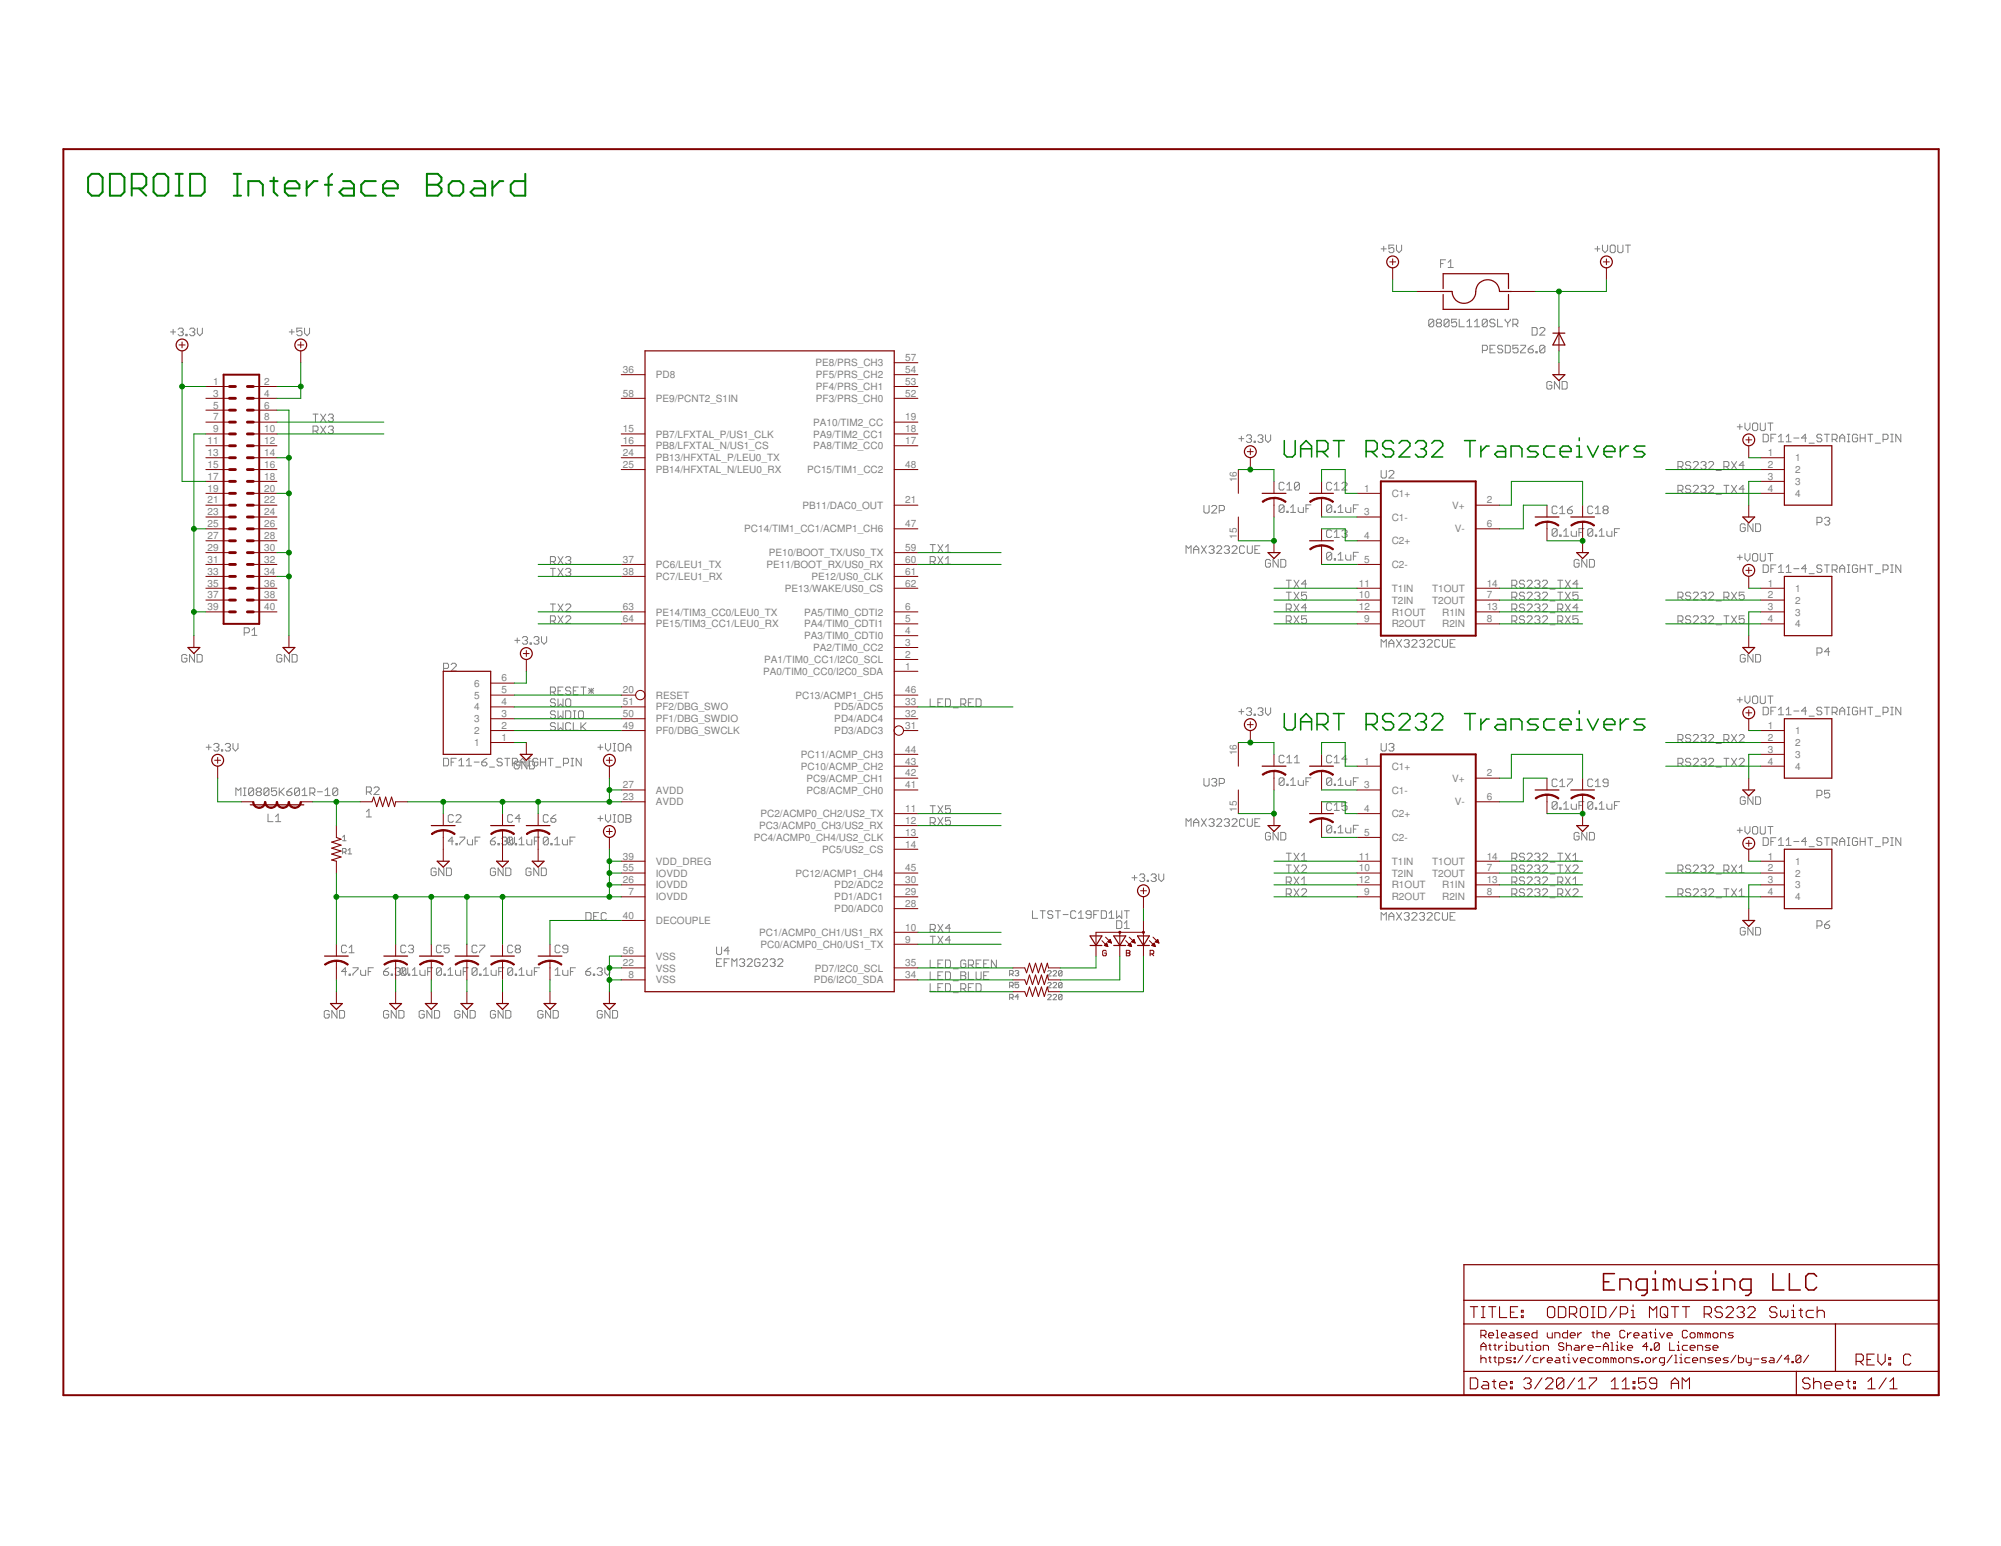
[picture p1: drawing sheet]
<svg xmlns="http://www.w3.org/2000/svg" width="279mm" height="216mm" viewBox="0 0 279 216" stroke-linecap="round" stroke-linejoin="round" font-family="sans-serif">
<defs><g id="words">
<g font-size="1.4" fill="#808080">
<text x="29.7" y="53.7">1</text>
<text x="36.9" y="53.7">2</text>
<text x="87" y="52.1">36</text>
<text x="91.6" y="52.8">PD8</text>
<text x="113.9" y="51.2">PE8/PRS_CH3</text>
<text x="113.9" y="52.8">PF5/PRS_CH2</text>
<text x="126.4" y="50.4">57</text>
<text x="126.4" y="53.7">53</text>
<text x="126.4" y="52.1">54</text>
<text x="29.7" y="55.4">3</text>
<text x="29.7" y="57.1">5</text>
<text x="29.7" y="58.7">7</text>
<text x="36.9" y="55.4">4</text>
<text x="36.9" y="57.1">6</text>
<text x="36.9" y="58.7">8</text>
<text x="87" y="55.4">58</text>
<text x="91.6" y="56.1">PE9/PCNT2_S1IN</text>
<text x="113.6" y="59.4">PA10/TIM2_CC</text>
<text x="113.9" y="56.1">PF3/PRS_CH0</text>
<text x="113.9" y="54.5">PF4/PRS_CH1</text>
<text x="126.4" y="55.4">52</text>
<text x="126.4" y="58.7">19</text>
<text x="29" y="62">11</text>
<text x="29" y="63.7">13</text>
<text x="29" y="65.3">15</text>
<text x="29.7" y="60.4">9</text>
<text x="36.9" y="60.4">10</text>
<text x="36.9" y="62">12</text>
<text x="36.9" y="63.7">14</text>
<text x="36.9" y="65.3">16</text>
<text x="87" y="60.4">15</text>
<text x="87" y="62">16</text>
<text x="87" y="63.7">24</text>
<text x="87" y="65.3">25</text>
<text x="91.6" y="61.1">PB7/LFXTAL_P/US1_CLK</text>
<text x="91.6" y="62.8">PB8/LFXTAL_N/US1_CS</text>
<text x="91.6" y="64.4">PB13/HFXTAL_P/LEU0_TX</text>
<text x="113.6" y="62.8">PA8/TIM2_CC0</text>
<text x="113.6" y="61.1">PA9/TIM2_CC1</text>
<text x="126.4" y="65.3">48</text>
<text x="126.4" y="62">17</text>
<text x="126.4" y="60.4">18</text>
<text x="246.8" y="63.7">1</text>
<text x="246.8" y="65.3">2</text>
<text x="250.7" y="64.4">1</text>
<text x="29" y="67">17</text>
<text x="29" y="68.7">19</text>
<text x="29" y="70.3">21</text>
<text x="29" y="72">23</text>
<text x="36.9" y="67">18</text>
<text x="36.9" y="68.7">20</text>
<text x="36.9" y="70.3">22</text>
<text x="36.9" y="72">24</text>
<text x="91.6" y="66.1">PB14/HFXTAL_N/LEU0_RX</text>
<text x="112.1" y="71">PB11/DAC0_OUT</text>
<text x="112.7" y="66.1">PC15/TIM1_CC2</text>
<text x="126.4" y="70.3">21</text>
<text x="172.7" y="67.4" transform="rotate(-90 172.7 67.4)">16</text>
<text x="190.5" y="68.7">1</text>
<text x="190.5" y="72">3</text>
<text x="194.3" y="69.4">C1+</text>
<text x="202.8" y="71">V+</text>
<text x="207.6" y="70.3">2</text>
<text x="246.8" y="67">3</text>
<text x="246.8" y="68.7">4</text>
<text x="250.7" y="66.1">2</text>
<text x="250.7" y="67.7">3</text>
<text x="250.7" y="69.4">4</text>
<text x="29" y="73.6">25</text>
<text x="29" y="75.3">27</text>
<text x="29" y="76.9">29</text>
<text x="36.9" y="73.6">26</text>
<text x="36.9" y="75.3">28</text>
<text x="36.9" y="76.9">30</text>
<text x="103.9" y="74.4">PC14/TIM1_CC1/ACMP1_CH6</text>
<text x="107.4" y="77.7">PE10/BOOT_TX/US0_TX</text>
<text x="126.4" y="73.6">47</text>
<text x="126.4" y="76.9">59</text>
<text x="172.7" y="75.3" transform="rotate(-90 172.7 75.3)">15</text>
<text x="190.5" y="75.3">4</text>
<text x="194.3" y="72.7">C1-</text>
<text x="194.3" y="76">C2+</text>
<text x="203.1" y="74.4">V-</text>
<text x="207.6" y="73.6">6</text>
<text x="29" y="78.6">31</text>
<text x="29" y="80.3">33</text>
<text x="29" y="81.9">35</text>
<text x="29" y="83.6">37</text>
<text x="36.9" y="78.6">32</text>
<text x="36.9" y="80.3">34</text>
<text x="36.9" y="81.9">36</text>
<text x="36.9" y="83.6">38</text>
<text x="87" y="78.6">37</text>
<text x="87" y="80.3">38</text>
<text x="91.6" y="79.3">PC6/LEU1_TX</text>
<text x="91.6" y="81">PC7/LEU1_RX</text>
<text x="107" y="79.3">PE11/BOOT_RX/US0_RX</text>
<text x="109.6" y="82.6">PE13/WAKE/US0_CS</text>
<text x="113.3" y="81">PE12/US0_CLK</text>
<text x="126.4" y="78.6">60</text>
<text x="126.4" y="80.3">61</text>
<text x="126.4" y="81.9">62</text>
<text x="189.7" y="81.9">11</text>
<text x="189.7" y="83.6">10</text>
<text x="190.5" y="78.6">5</text>
<text x="194.3" y="79.3">C2-</text>
<text x="194.3" y="82.6">T1IN</text>
<text x="200" y="82.6">T1OUT</text>
<text x="207.6" y="81.9">14</text>
<text x="207.6" y="83.6">7</text>
<text x="246.8" y="81.9">1</text>
<text x="246.8" y="83.6">2</text>
<text x="250.7" y="82.6">1</text>
<text x="29" y="85.2">39</text>
<text x="36.9" y="85.2">40</text>
<text x="87" y="85.2">63</text>
<text x="87" y="86.9">64</text>
<text x="91.6" y="86">PE14/TIM3_CC0/LEU0_TX</text>
<text x="91.6" y="87.6">PE15/TIM3_CC1/LEU0_RX</text>
<text x="112.3" y="89.3">PA3/TIM0_CDTI0</text>
<text x="112.3" y="87.6">PA4/TIM0_CDTI1</text>
<text x="112.3" y="86">PA5/TIM0_CDTI2</text>
<text x="126.4" y="88.5">4</text>
<text x="126.4" y="86.9">5</text>
<text x="126.4" y="85.2">6</text>
<text x="189.7" y="85.2">12</text>
<text x="190.5" y="86.9">9</text>
<text x="194.3" y="86">R1OUT</text>
<text x="194.3" y="87.6">R2OUT</text>
<text x="194.3" y="84.3">T2IN</text>
<text x="200" y="84.3">T2OUT</text>
<text x="201.4" y="86">R1IN</text>
<text x="201.4" y="87.6">R2IN</text>
<text x="207.6" y="85.2">13</text>
<text x="207.6" y="86.9">8</text>
<text x="246.8" y="85.2">3</text>
<text x="246.8" y="86.9">4</text>
<text x="250.7" y="84.3">2</text>
<text x="250.7" y="86">3</text>
<text x="250.7" y="87.6">4</text>
<text x="66.2" y="95.9">6</text>
<text x="70" y="95.2">6</text>
<text x="106.6" y="94.2">PA0/TIM0_CC0/I2C0_SDA</text>
<text x="106.7" y="92.6">PA1/TIM0_CC1/I2C0_SCL</text>
<text x="113.6" y="90.9">PA2/TIM0_CC2</text>
<text x="126.4" y="93.5">1</text>
<text x="126.4" y="91.9">2</text>
<text x="126.4" y="90.2">3</text>
<text x="66.2" y="100.9">3</text>
<text x="66.2" y="99.2">4</text>
<text x="66.2" y="97.6">5</text>
<text x="70" y="101.8">2</text>
<text x="70" y="100.1">3</text>
<text x="70" y="98.5">4</text>
<text x="70" y="96.8">5</text>
<text x="87" y="101.8">49</text>
<text x="87" y="100.1">50</text>
<text x="87" y="98.5">51</text>
<text x="87" y="96.8">20</text>
<text x="91.6" y="100.9">PF1/DBG_SWDIO</text>
<text x="91.6" y="99.2">PF2/DBG_SWO</text>
<text x="91.6" y="97.6">RESET</text>
<text x="111.1" y="97.6">PC13/ACMP1_CH5</text>
<text x="116.5" y="100.9">PD4/ADC4</text>
<text x="116.5" y="99.2">PD5/ADC5</text>
<text x="126.4" y="96.8">46</text>
<text x="126.4" y="101.8">31</text>
<text x="126.4" y="100.1">32</text>
<text x="126.4" y="98.5">33</text>
<text x="246.8" y="101.8">1</text>
<text x="66.2" y="104.2">1</text>
<text x="66.2" y="102.5">2</text>
<text x="70" y="103.5">1</text>
<text x="91.6" y="102.5">PF0/DBG_SWCLK</text>
<text x="111.8" y="105.8">PC11/ACMP_CH3</text>
<text x="111.8" y="107.5">PC10/ACMP_CH2</text>
<text x="116.5" y="102.5">PD3/ADC3</text>
<text x="126.4" y="105.1">44</text>
<text x="126.4" y="106.8">43</text>
<text x="172.7" y="105.5" transform="rotate(-90 172.7 105.5)">16</text>
<text x="190.5" y="106.8">1</text>
<text x="194.3" y="107.5">C1+</text>
<text x="246.8" y="103.5">2</text>
<text x="246.8" y="105.1">3</text>
<text x="246.8" y="106.8">4</text>
<text x="250.7" y="102.5">1</text>
<text x="250.7" y="104.2">2</text>
<text x="250.7" y="105.8">3</text>
<text x="250.7" y="107.5">4</text>
<text x="87" y="111.7">23</text>
<text x="87" y="110.1">27</text>
<text x="91.6" y="112.5">AVDD</text>
<text x="91.6" y="110.8">AVDD</text>
<text x="112.6" y="110.8">PC8/ACMP_CH0</text>
<text x="112.6" y="109.2">PC9/ACMP_CH1</text>
<text x="126.4" y="113.4">11</text>
<text x="126.4" y="110.1">41</text>
<text x="126.4" y="108.4">42</text>
<text x="172.7" y="113.4" transform="rotate(-90 172.7 113.4)">15</text>
<text x="190.5" y="110.1">3</text>
<text x="190.5" y="113.4">4</text>
<text x="194.3" y="110.8">C1-</text>
<text x="202.8" y="109.2">V+</text>
<text x="203.1" y="112.5">V-</text>
<text x="207.6" y="108.4">2</text>
<text x="207.6" y="111.7">6</text>
<text x="105.3" y="117.4">PC4/ACMP0_CH4/US2_CLK</text>
<text x="106" y="115.8">PC3/ACMP0_CH3/US2_RX</text>
<text x="106.2" y="114.1">PC2/ACMP0_CH2/US2_TX</text>
<text x="114.8" y="119.1">PC5/US2_CS</text>
<text x="126.4" y="116.7">13</text>
<text x="126.4" y="118.4">14</text>
<text x="126.4" y="115.1">12</text>
<text x="190.5" y="116.7">5</text>
<text x="194.3" y="114.1">C2+</text>
<text x="194.3" y="117.4">C2-</text>
<text x="87" y="123.3">26</text>
<text x="87" y="121.7">55</text>
<text x="87" y="120">39</text>
<text x="87.7" y="125">7</text>
<text x="91.6" y="125.7">IOVDD</text>
<text x="91.6" y="124.1">IOVDD</text>
<text x="91.6" y="122.4">IOVDD</text>
<text x="91.6" y="120.8">VDD_DREG</text>
<text x="111.1" y="122.4">PC12/ACMP1_CH4</text>
<text x="116.5" y="125.7">PD1/ADC1</text>
<text x="116.5" y="124.1">PD2/ADC2</text>
<text x="126.4" y="121.7">45</text>
<text x="126.4" y="125">29</text>
<text x="126.4" y="123.3">30</text>
<text x="189.7" y="123.3">12</text>
<text x="189.7" y="120">11</text>
<text x="189.7" y="121.7">10</text>
<text x="190.5" y="125">9</text>
<text x="194.3" y="124.1">R1OUT</text>
<text x="194.3" y="125.7">R2OUT</text>
<text x="194.3" y="120.8">T1IN</text>
<text x="194.3" y="122.4">T2IN</text>
<text x="200" y="120.8">T1OUT</text>
<text x="200" y="122.4">T2OUT</text>
<text x="201.4" y="124.1">R1IN</text>
<text x="201.4" y="125.7">R2IN</text>
<text x="207.6" y="123.3">13</text>
<text x="207.6" y="125">8</text>
<text x="207.6" y="120">14</text>
<text x="207.6" y="121.7">7</text>
<text x="246.8" y="120">1</text>
<text x="246.8" y="121.7">2</text>
<text x="246.8" y="123.3">3</text>
<text x="246.8" y="125">4</text>
<text x="250.7" y="120.8">1</text>
<text x="250.7" y="122.4">2</text>
<text x="250.7" y="124.1">3</text>
<text x="250.7" y="125.7">4</text>
<text x="87" y="128.3">40</text>
<text x="91.6" y="129">DECOUPLE</text>
<text x="106" y="130.7">PC1/ACMP0_CH1/US1_RX</text>
<text x="116.5" y="127.4">PD0/ADC0</text>
<text x="126.4" y="126.7">28</text>
<text x="126.4" y="131.6">9</text>
<text x="126.4" y="130">10</text>
<text x="87" y="134.9">22</text>
<text x="87" y="133.3">56</text>
<text x="87.7" y="136.6">8</text>
<text x="91.6" y="137.3">VSS</text>
<text x="91.6" y="135.7">VSS</text>
<text x="91.6" y="134">VSS</text>
<text x="106.2" y="132.4">PC0/ACMP0_CH0/US1_TX</text>
<text x="113.6" y="137.3">PD6/I2C0_SDA</text>
<text x="113.8" y="135.7">PD7/I2C0_SCL</text>
<text x="126.4" y="136.6">34</text>
<text x="126.4" y="134.9">35</text>
</g>
</g></defs>
<g fill="none" stroke="#808080" stroke-width=".14">
<path d="M192.8 34.8h.8M193.2 34.4v.7M194.6 34.2h-.7v.6l.4-.2h.2l.1 .2v.3l-.1 .2h-.4l-.2-.2M195 34.2v.7l.3 .4 .4-.4v-.7M201.1 36.8h.4M201.8 36.3h-.7v1.1M202.2 36.6l.4-.3v1.1M202.2 37.4h.7M222.7 34.8h.7M223.1 34.4v.7M223.8 34.2v.7l.3 .4 .4-.4v-.7M225 34.2h.4l.1 .2v.7l-.1 .2h-.4l-.2-.2v-.7z"/>
<path d="M225.9 34.2v.9l.2 .2h.3l.2-.2v-.9M227 34.2h.7M227.3 34.2v1.1M23.8 46.4h.7M24.2 46v.7M24.9 46l.2-.2h.3l.2 .2v.2l-.2 .2M25.2 46.4h.2M25.4 46.4l.2 .1v.2l-.2 .2h-.3l-.2-.2M26 46.7h.1v.2h-.1zM26.5 46l.2-.2h.3l.2 .2v.2l-.2 .2M26.8 46.4h.2M27 46.4l.2 .1v.2l-.2 .2h-.3l-.2-.2"/>
<path d="M27.6 45.8v.7l.3 .4 .4-.4v-.7M40.4 46.4h.7M40.7 46v.7M42.2 45.8h-.8v.6l.6-.2 .2 .2v.3l-.2 .2h-.4l-.2-.2M42.5 45.8v.7l.4 .4 .3-.4v-.7M43.7 57.8h.7M44 57.8v1.1M44.8 59.5l.7 1.1M44.8 57.8l.7 1.1M45.5 59.5l-.7 1.1M45.5 57.8l-.7 1.1M45.8 59.7l.2-.2h.4l.1 .2v.1l-.1 .2"/>
<path d="M45.8 58l.2-.2h.4l.1 .2v.2l-.1 .2M46.2 58.4h.2M46.4 58.4l.1 .1v.2l-.1 .2h-.4l-.2-.2M200.2 44.7l-.2-.1h-.3l-.2 .1v.8M200.2 44.7v.8l-.2 .1h-.3l-.2-.1M200.2 44.7l-.7 .8M200.7 45.1l-.1-.2v-.2l.1-.1h.4l.2 .1v.2l-.2 .2M200.7 45.1l-.1 .2v.2l.1 .1h.4l.2-.1v-.2l-.2-.2M200.7 45.1h.4M202.3 44.7l-.1-.1h-.4l-.2 .1v.8M202.3 44.7v.8l-.1 .1h-.4l-.2-.1M202.3 44.7l-.7 .8"/>
<path d="M203.4 44.6h-.7v.5l.4-.2h.1l.2 .2v.4l-.2 .1h-.3l-.2-.1M203.8 44.6v1h.7M204.8 45.6h.7M204.8 44.9l.4-.3v1M205.9 45.6h.7M205.9 44.9l.3-.3v1M207 48.9h.5l.2-.2v-.3l-.2-.2h-.5v1.1M207.7 44.7l-.2-.1h-.4l-.1 .1v.8M207.7 44.7v.8l-.2 .1h-.4l-.1-.1M207.7 44.7l-.7 .8M208 48.7h.4M208.7 44.7l-.1-.1h-.4l-.2 .1v.2l.2 .2h.4l.1 .2v.2l-.1 .1h-.4l-.2-.1"/>
<path d="M208.8 48.2h-.8v1.1h.8M209.1 44.6v1h.7M209.8 48.4l-.1-.2h-.4l-.2 .2v.2l.2 .1h.4l.1 .2v.2l-.1 .2h-.4l-.2-.2M210.2 44.6v.1l.3 .4M210.2 48.2h.5l.2 .2v.7l-.2 .2h-.5zM210.5 45.1v.5M210.9 44.6v.1l-.4 .4M211.2 45.3h.6l.1-.2v-.4l-.1-.1h-.6v1M211.6 45.3l.3 .3M212 48.2h-.8v.5l.6-.1 .2 .1v.4l-.2 .2h-.4l-.2-.2M212.3 48.2h.7v.2l-.7 .7v.2h.7M213.4 48.7h.5l.2 .2v.2l-.2 .2h-.3l-.2-.2z"/>
<path d="M213.9 45.7h.6l.1 .2v.7l-.1 .2h-.6zM214.1 48.2l-.4 .2-.3 .3M214.5 49.1h.1v.2h-.1zM215 45.9l.2-.2h.3l.2 .2v.2l-.7 .7h.7M215.7 48.4l-.2-.2h-.3l-.2 .2v.7M215.7 48.4v.7l-.2 .2h-.3l-.2-.2M215.7 48.4l-.7 .7M216.7 53.4l-.2-.1h-.3l-.2 .1v.8l.2 .1h.3l.2-.1v-.4h-.4M217.8 53.3v1l-.8-1v1M218.1 53.3h.6l.1 .1v.8l-.1 .1h-.6zM242.6 59.6h.7M242.9 59.2v.8"/>
<path d="M243.6 59.1v.7l.4 .3 .3-.3v-.7M244.7 59.2l.2-.1h.3l.2 .1v.8l-.2 .1h-.3l-.2-.1zM245.8 59.1v.9l.2 .1h.3l.2-.1v-.9M246.8 59.1h.8M247.2 59.1v1M43.7 60.2h.5l.2-.2v-.3l-.2-.2h-.5v1.1M44 60.2l.4 .4M46.2 60h.2M46.4 60l.1 .2v.2l-.1 .2h-.4l-.2-.2M76.9 78.4h.5l.2-.1v-.4l-.2-.2h-.5v1.1M76.9 79.4h.7M77.2 78.4l.4 .4"/>
<path d="M77.2 79.4v1M77.9 77.7l.7 1.1M77.9 79.4l.7 1M78.6 77.7l-.7 1.1M78.6 79.4l-.7 1M79 77.9l.2-.2h.3l.2 .2v.2l-.2 .2M79 79.5l.2-.1h.3l.2 .1v.2l-.2 .2M79.3 78.3h.2M79.3 79.9h.2M79.5 78.3l.2 .1v.2l-.2 .2h-.3l-.2-.2M79.5 79.9l.2 .2v.2l-.2 .1h-.3l-.2-.1M129.9 78.4h.5l.2-.1v-.4l-.2-.2h-.5v1.1"/>
<path d="M129.9 76.1h.7M130.2 76.1v1M130.2 78.4l.4 .4M131 76.1l.7 1M131 77.7l.7 1.1M131.7 76.1l-.7 1M131.7 77.7l-.7 1.1M132 77.1h.7M132 76.4l.4-.3v1M132 78.1l.4-.4v1.1M132 78.8h.7M165.6 77.3v-1.1l.3 .4 .4-.4v1.1"/>
<path d="M166.7 77.3v-.7l.3-.4 .4 .4v.7M166.7 76.8h.7M167.7 76.2l.7 1.1M168.1 70.6v.9l.2 .1h.3l.2-.1v-.9M168.4 76.2l-.7 1.1M168.8 76.4l.2-.2h.3l.2 .2v.2l-.2 .2M169.2 76.8h.1M169.2 70.8l.2-.2h.3l.2 .2v.2l-.7 .6h.7M169.3 76.8l.2 .1v.2l-.2 .2h-.3l-.2-.2M169.9 76.4l.2-.2h.3l.2 .2v.2l-.7 .7h.7M170.2 71.3h.6l.2-.2v-.3l-.2-.2h-.6v1M170.9 76.4l.2-.2h.4l.2 .2v.2l-.2 .2"/>
<path d="M171.3 76.8h.2M171.5 76.8l.2 .1v.2l-.2 .2h-.4l-.2-.2M172 76.4l.2-.2h.4l.1 .2v.2l-.7 .7h.7M173 61.3h.7M173.3 60.9v.7M173.8 76.4l-.2-.2h-.4l-.1 .2v.7l.1 .2h.4l.2-.2M174 60.9l.2-.2h.4l.2 .2v.2l-.2 .2M174.2 76.2v.9l.1 .2h.4l.2-.2v-.9M174.4 61.3h.2M174.6 61.3l.2 .1v.2l-.2 .2h-.4l-.2-.2M175.1 61.6h.2v.2h-.2zM175.2 76.8h.4"/>
<path d="M175.6 60.9l.2-.2h.4l.1 .2v.2l-.1 .2M175.9 76.2h-.7v1.1h.7M176 61.3h.2M176.2 61.3l.1 .1v.2l-.1 .2h-.4l-.2-.2M176.7 60.7v.7l.4 .4 .3-.4v-.7M177.4 78.3l-.2-.2h-.3l-.2 .2v.7l.2 .2h.3l.2-.2v-.3h-.3M178.5 78.1v1.1l-.7-1.1v1.1M178.8 78.1h.6l.1 .2v.7l-.1 .2h-.6zM179.3 70.7v.7l-.2 .2h-.3l-.2-.2M179.3 70.7l-.2-.2h-.3l-.2 .2v.7M179.3 67.5l-.2-.1h-.3l-.2 .1v.7l.2 .2h.3l.2-.2M179.3 70.7l-.7 .7"/>
<path d="M179.7 71.4h.2v.2h-.2zM179.7 68.4h.7M179.7 67.7l.3-.3v1M180.2 71.6h.7M180.2 70.9l.4-.4v1.1M181.3 70.9v.5l.2 .2h.5v-.7M181.4 67.5l-.1-.1h-.4l-.2 .1v.7M181.4 67.5v.7l-.1 .2h-.4l-.2-.2M181.4 67.5l-.7 .7M182.4 71h.3M183 70.5h-.6v1.1M185.9 67.5l-.1-.1h-.4l-.2 .1v.7l.2 .2h.4l.1-.2"/>
<path d="M185.9 70.7l-.1-.2h-.4l-.2 .2v.7M185.9 74.2l-.1-.2h-.4l-.2 .2v.7l.2 .2h.4l.1-.2M185.9 77.3l-.1-.2h-.4l-.2 .2v.7M185.9 70.7v.7l-.1 .2h-.4l-.2-.2M185.9 77.3v.7l-.1 .2h-.4l-.2-.2M185.9 70.7l-.7 .7M185.9 77.3l-.7 .7M186.3 71.4h.2v.2h-.2zM186.3 78h.2v.2h-.2zM186.3 68.4h.7M186.3 67.7l.3-.3v1M186.3 74.3l.3-.3v1.1"/>
<path d="M186.3 75.1h.7M186.8 71.6h.7M186.8 70.9l.4-.4v1.1M186.8 77.5l.4-.4v1.1M186.8 78.2h.7M187.4 67.5l.2-.1h.3l.2 .1v.2l-.7 .7h.7M187.4 74.2l.2-.2h.3l.2 .2v.1l-.2 .2M187.7 74.5h.2M187.9 70.9v.5l.2 .2h.5v-.7M187.9 77.5v.5l.2 .2h.5v-.7M187.9 74.5l.2 .2v.2l-.2 .2h-.3l-.2-.2M189 71h.3"/>
<path d="M189 77.7h.3M189.7 70.5h-.7v1.1M189.7 77.1h-.7v1.1M192.8 65.7v.9l.2 .2h.4l.2-.2v-.9M193.9 65.9l.2-.2h.4l.1 .2v.2l-.7 .7h.7M217.4 74l-.1-.2h-.4l-.2 .2v.7M217.4 74v.7l-.1 .2h-.4l-.2-.2M217.4 70.8l-.1-.1h-.4l-.2 .1v.8l.2 .1h.4l.1-.1M217.4 74l-.7 .7M217.8 74.7h.2v.2h-.2zM217.8 71l.3-.3v1M217.8 71.7h.7"/>
<path d="M218.3 74.9h.7M218.3 74.2l.4-.4v1.1M218.9 71.2h.5l.2 .2v.2l-.2 .1h-.4l-.1-.1zM219.4 74.2v.5l.2 .2h.5v-.7M219.6 70.7l-.7 .5M220.5 74.4h.3M220.5 78.3l-.2-.2h-.3l-.2 .2v.7l.2 .2h.3l.2-.2v-.3h-.4M221.2 73.8h-.7v1.1M221.6 78.1v1.1l-.7-1.1v1.1M221.9 78.1h.6l.1 .2v.7l-.1 .2h-.6zM222.4 70.8l-.2-.1h-.3l-.2 .1v.8l.2 .1h.3l.2-.1M222.4 74l-.2-.2h-.3l-.2 .2v.7"/>
<path d="M222.4 74v.7l-.2 .2h-.3l-.2-.2M222.4 74l-.7 .7M222.8 74.7h.1v.2h-.1zM222.8 71.7h.7M222.8 71l.3-.3v1M223.3 74.9h.7M223.3 74.2l.3-.4v1.1M224 71.2l-.2-.2v-.2l.2-.1h.4l.1 .1v.2l-.1 .2M224 71.2l-.2 .2v.2l.2 .1h.4l.1-.1v-.2l-.1-.2M224 71.2h.4M224.4 74.2v.5l.1 .2h.6v-.7M225.4 74.4h.4"/>
<path d="M226.1 73.8h-.7v1.1M234.3 68.5h.5l.2-.2v-.4l-.2-.1h-.5v1M234.3 65.2h.5l.2-.2v-.4l-.2-.1h-.5v1M234.7 65.2l.3 .3M234.7 68.5l.3 .3M236.1 64.6l-.2-.1h-.4l-.1 .1v.2l.1 .2h.4l.2 .2v.1l-.2 .2h-.4l-.1-.2M236.1 67.9l-.2-.1h-.4l-.1 .1v.2l.1 .2h.4l.2 .2v.2l-.2 .1h-.4l-.1-.1M236.4 64.6l.2-.1h.4l.1 .1v.2l-.7 .7h.7M236.4 67.9l.2-.1h.4l.1 .1v.2l-.7 .7h.7M237.5 64.6l.2-.1h.3l.2 .1v.2l-.2 .2M237.5 67.9l.2-.1h.3l.2 .1v.2l-.2 .2M237.8 65h.2"/>
<path d="M237.8 68.3h.2M238 65l.2 .2v.1l-.2 .2h-.3l-.2-.2M238 68.3l.2 .2v.2l-.2 .1h-.3l-.2-.1M238.6 64.6l.1-.1h.4l.2 .1v.2l-.7 .7h.7M238.6 67.9l.1-.1h.4l.2 .1v.2l-.7 .7h.7M239.6 65.7h.7M239.6 69h.7M240.7 65.2h.5l.2-.2v-.4l-.2-.1h-.5v1M240.7 67.8h.7M241 67.8v1M241 65.2l.4 .3M241.8 64.5l.7 1"/>
<path d="M241.8 67.8l.7 1M242.5 64.5l-.7 1M242.5 67.8l-.7 1M242.6 77.8h.7M242.9 77.5v.7M243.5 65h-.7l.6-.5v1M243.5 68.3h-.7l.6-.5v1M243.6 77.3v.7l.4 .4 .3-.4v-.7M243.7 73.3l-.2-.1h-.3l-.2 .1v.7l.2 .2h.3l.2-.2v-.3h-.3M244.8 73.2v1l-.7-1v1M244.9 77.3h.3l.2 .2v.7l-.2 .2h-.3l-.2-.2v-.7zM245.1 73.2h.6l.1 .1v.7l-.1 .2h-.6z"/>
<path d="M245.8 77.3v.9l.2 .2h.3l.2-.2v-.9M246.2 60.6h.5l.2 .2v.7l-.2 .2h-.5zM246.2 78.9h.5l.2 .2v.7l-.2 .1h-.5zM246.8 77.3h.8M247.2 77.3v1.1M247.3 61.2h.3M247.3 79.4h.3M248 60.6h-.7v1.1M248 78.9h-.7v1M248.3 61.7h.7M248.3 61l.4-.4v1.1M248.3 79.2l.4-.3v1"/>
<path d="M248.3 79.9h.7M249.4 61.7h.7M249.4 61l.3-.4v1.1M249.4 79.2l.3-.3v1M249.4 79.9h.7M250.5 61.2h.7M250.5 79.4h.7M252.2 61.2h-.7l.6-.6v1.1M252.2 79.4h-.7l.6-.5v1M252.6 61.9h.7M253.7 73h.5l.2-.2v-.4l-.2-.2h-.5v1.1M254.4 60.8l-.2-.2h-.3l-.2 .2v.2l.2 .2h.3l.2 .2v.1l-.2 .2h-.3l-.2-.2"/>
<path d="M254.4 79.1l-.2-.2h-.3l-.2 .2v.1l.2 .2h.3l.2 .2v.2l-.2 .1h-.3l-.2-.1M254.7 60.6h.7M254.7 78.9h.7M254.8 72.4l.2-.2h.3l.2 .2v.2l-.2 .2M255.1 60.6v1.1M255.1 78.9v1M255.1 72.8h.2M255.3 72.8l.2 .2v.1l-.2 .2h-.3l-.2-.2M255.8 61.4h.5l.2-.2v-.4l-.2-.2h-.5v1.1M255.8 79.6h.5l.2-.2v-.3l-.2-.2h-.5v1M256.2 61.4l.3 .3M256.2 79.6l.3 .3"/>
<path d="M256.9 61.2h.7M256.9 61.7v-.7l.3-.4 .4 .4v.7M256.9 79.9v-.7l.3-.3 .4 .3v.7M256.9 79.4h.7M257.9 61.7h.4M257.9 60.6h.4M257.9 79.9h.4M257.9 78.9h.4M258.1 60.6v1.1M258.1 78.9v1M259.4 60.8l-.2-.2h-.4l-.1 .2v.7l.1 .2h.4l.2-.2v-.3h-.4M259.4 79.1l-.2-.2h-.4l-.1 .2v.7l.1 .1h.4l.2-.1v-.4h-.4"/>
<path d="M259.7 61.2h.7M259.7 60.6v1.1M259.7 78.9v1M259.7 79.4h.7M260.4 60.6v1.1M260.4 78.9v1M260.8 60.6h.7M260.8 78.9h.7M261.2 60.6v1.1M261.2 78.9v1M261.9 61.9h.7M262.9 61.4h.6l.1-.2v-.4l-.1-.2h-.6v1.1"/>
<path d="M262.9 79.6h.6l.1-.2v-.3l-.1-.2h-.6v1M264 61.7h.4M264 60.6h.4M264 79.9h.4M264 78.9h.4M264.2 60.6v1.1M264.2 78.9v1M265.4 60.6v1.1l-.7-1.1v1.1M265.4 78.9v1l-.7-1v1M26.1 91.6l-.2-.2h-.3l-.2 .2v.7l.2 .2h.3l.2-.2v-.4h-.4M27.2 91.4v1.1l-.7-1.1v1.1M27.5 91.4h.5l.2 .2v.7l-.2 .2h-.5z"/>
<path d="M34.1 88.4h.5l.2-.2v-.4l-.2-.1h-.5v1M35.2 88l.3-.3v1M35.2 88.7h.7M39.3 91.6l-.1-.2h-.4l-.1 .2v.7l.1 .2h.4l.1-.2v-.4h-.3M40.4 91.4v1.1l-.7-1.1v1.1M40.8 91.4h.5l.2 .2v.7l-.2 .2h-.5zM61.9 93.3h.6l.1-.1v-.4l-.1-.2h-.6v1.1M63 92.8l.2-.2h.3l.2 .2v.2l-.7 .7h.7M71.9 89.4h.7M72.2 89.1v.7M72.9 89.1l.2-.2h.4l.2 .2v.2l-.2 .1M73.3 89.4h.2"/>
<path d="M73.5 89.4l.2 .2v.2l-.2 .2h-.4l-.2-.2M74 89.8h.2v.2h-.2zM74.5 89.1l.2-.2h.4l.1 .2v.2l-.1 .1M74.9 89.4h.2M75.1 89.4l.1 .2v.2l-.1 .2h-.4l-.2-.2M75.6 88.9v.7l.4 .4 .3-.4v-.7M76.9 86.7h.5l.2-.2v-.3l-.2-.2h-.5v1.1M76.9 96.6h.5l.2-.1v-.4l-.2-.2h-.5v1.1M76.9 84.3h.7M77.2 96.6l.4 .4M77.2 84.3v1.1M77.2 86.7l.4 .4"/>
<path d="M77.6 97.8l-.2-.2h-.4l-.1 .2v.2l.1 .1h.4l.2 .2v.2l-.2 .2h-.4l-.1-.2M77.6 99.4l-.2-.1h-.4l-.1 .1v.2l.1 .2h.4l.2 .2v.1l-.2 .2h-.4l-.1-.2M77.9 97.6v1.1l.4-.4 .3 .4v-1.1M77.9 99.3v1l.4-.3 .3 .3v-1M77.9 96.5h.4M77.9 84.3l.7 1.1M77.9 86l.7 1.1M78.6 95.9h-.7v1.1h.7M78.6 84.3l-.7 1.1M78.6 86l-.7 1.1M79 99.3h.5l.2 .1v.7l-.2 .2h-.5zM79 84.5l.2-.2h.3l.2 .2v.2l-.7 .7h.7"/>
<path d="M79 86.2l.2-.2h.3l.2 .2v.2l-.7 .7h.7M79.2 97.6h.3l.2 .2v.7l-.2 .2h-.3l-.2-.2v-.7zM79.7 96.1l-.2-.2h-.3l-.2 .2v.2l.2 .2h.3l.2 .1v.2l-.2 .2h-.3l-.2-.2M80.1 99.3h.3M80.1 96.5h.3M80.2 99.3v1M80.8 95.9h-.7v1.1h.7M80.9 99.3h.4l.2 .1v.7l-.2 .2h-.4l-.1-.2v-.7zM81.1 95.9h.7M81.5 95.9v1.1M82.2 96.5h.7M82.2 96.1l.7 .7"/>
<path d="M82.5 96.1v.7M82.9 96.1l-.7 .7M129.9 97.6v1.1h.7M131 98.1h.3M131.7 97.6h-.7v1.1h.7M132 97.6h.5l.2 .2v.7l-.2 .2h-.5zM133.1 98.8h.7M134.2 98.3h.5l.2-.2v-.3l-.2-.2h-.5v1.1M134.5 98.3l.4 .4M135.2 98.1h.4M135.9 97.6h-.7v1.1h.7M136.3 97.6h.5l.2 .2v.7l-.2 .2h-.5z"/>
<path d="M173 99.4h.7M173.3 99v.7M174 99l.2-.2h.4l.2 .2v.2l-.2 .2M174.4 99.4h.2M174.6 99.4l.2 .1v.2l-.2 .2h-.4l-.2-.2M175.1 99.7h.2v.2h-.2zM175.6 99l.2-.2h.4l.1 .2v.2l-.1 .2M176 99.4h.2M176.2 99.4l.1 .1v.2l-.1 .2h-.4l-.2-.2M176.7 98.8v.7l.4 .4 .3-.4v-.7M179.6 85h.5l.2-.1v-.4l-.2-.2h-.5v1.1M179.6 86.7h.5l.2-.2v-.3l-.2-.2h-.5v1.1"/>
<path d="M179.6 82.7h.7M179.6 81h.7M180 81v1.1M180 82.7v1.1M180 86.7l.3 .4M180 85l.3 .4M180.7 86l.7 1.1M180.7 82.7l.7 1.1M180.7 81l.7 1.1M180.7 84.3l.7 1.1M181.4 86l-.7 1.1M181.4 82.7l-.7 1.1"/>
<path d="M181.4 81l-.7 1.1M181.4 84.3l-.7 1.1M182.4 86h-.7v.5l.6-.1 .1 .1v.4l-.1 .2h-.4l-.2-.2M182.4 82.7h-.7v.5l.4-.2h.2l.1 .2v.4l-.1 .2h-.4l-.2-.2M182.4 81.6h-.7l.6-.6v1.1M182.4 84.9h-.7l.6-.6v1.1M192.8 90.4v-1.1l.4 .4 .4-.4v1.1M193.9 90.4v-.7l.4-.4 .3 .4v.7M193.9 89.9h.7M195 89.3l.7 1.1M195.7 89.3l-.7 1.1M196.1 89.5l.1-.2h.4l.2 .2v.2l-.2 .2"/>
<path d="M196.4 89.9h.2M196.6 89.9l.2 .1v.2l-.2 .2h-.4l-.1-.2M197.1 89.5l.2-.2h.4l.1 .2v.2l-.7 .7h.7M198.2 89.5l.2-.2h.3l.2 .2v.2l-.2 .2M198.5 89.9h.2M198.7 89.9l.2 .1v.2l-.2 .2h-.3l-.2-.2M199.3 89.5l.2-.2h.3l.2 .2v.2l-.7 .7h.7M201 89.5l-.1-.2h-.4l-.2 .2v.7l.2 .2h.4l.1-.2M201.4 89.3v.9l.2 .2h.3l.2-.2v-.9M202.5 89.9h.3M203.2 89.3h-.7v1.1h.7M211.1 85h.5l.2-.1v-.4l-.2-.2h-.5v1.1"/>
<path d="M211.1 86.7h.5l.2-.2v-.3l-.2-.2h-.5v1.1M211.1 81.7h.5l.2-.1v-.4l-.2-.2h-.5v1.1M211.1 83.4h.5l.2-.2v-.3l-.2-.2h-.5v1.1M211.4 86.7l.4 .4M211.4 85l.4 .4M211.4 83.4l.4 .4M211.4 81.7l.4 .4M212.9 81.2l-.2-.2h-.4l-.1 .2v.2l.1 .2h.4l.2 .1v.2l-.2 .2h-.4l-.1-.2M212.9 84.5l-.2-.2h-.4l-.1 .2v.2l.1 .2h.4l.2 .1v.2l-.2 .2h-.4l-.1-.2M212.9 86.2l-.2-.2h-.4l-.1 .2v.2l.1 .1h.4l.2 .2v.2l-.2 .2h-.4l-.1-.2M212.9 82.9l-.2-.2h-.4l-.1 .2v.1l.1 .2h.4l.2 .2v.2l-.2 .2h-.4l-.1-.2M213.2 81.2l.2-.2h.4l.1 .2v.2l-.7 .7h.7"/>
<path d="M213.2 82.9l.2-.2h.4l.1 .2v.1l-.7 .8h.7M213.2 84.5l.2-.2h.4l.1 .2v.2l-.7 .7h.7M213.2 86.2l.2-.2h.4l.1 .2v.2l-.7 .7h.7M214.3 81.2l.2-.2h.3l.2 .2v.2l-.2 .2M214.3 82.9l.2-.2h.3l.2 .2v.1l-.2 .2M214.3 84.5l.2-.2h.3l.2 .2v.2l-.2 .2M214.3 86.2l.2-.2h.3l.2 .2v.2l-.2 .1M214.7 81.6h.1M214.7 84.9h.1M214.7 86.5h.1M214.7 83.2h.1M214.8 81.6l.2 .1v.2l-.2 .2h-.3l-.2-.2"/>
<path d="M214.8 83.2l.2 .2v.2l-.2 .2h-.3l-.2-.2M214.8 84.9l.2 .1v.2l-.2 .2h-.3l-.2-.2M214.8 86.5l.2 .2v.2l-.2 .2h-.3l-.2-.2M215.4 86.2l.1-.2h.4l.2 .2v.2l-.7 .7h.7M215.4 84.5l.1-.2h.4l.2 .2v.2l-.7 .7h.7M215.4 81.2l.1-.2h.4l.2 .2v.2l-.7 .7h.7M215.4 82.9l.1-.2h.4l.2 .2v.1l-.7 .8h.7M216.4 87.2h.7M216.4 83.9h.7M216.4 85.6h.7M216.4 82.3h.7M217.5 85h.5l.2-.1v-.4l-.2-.2h-.5v1.1"/>
<path d="M217.5 86.7h.5l.2-.2v-.3l-.2-.2h-.5v1.1M217.5 82.7h.7M217.5 81h.7M217.8 81v1.1M217.8 82.7v1.1M217.8 86.7l.4 .4M217.8 85l.4 .4M218.6 86l.7 1.1M218.6 84.3l.7 1.1M218.6 82.7l.7 1.1M218.6 81l.7 1.1M219.3 86l-.7 1.1"/>
<path d="M219.3 84.3l-.7 1.1M219.3 82.7l-.7 1.1M219.3 81l-.7 1.1M220.3 86h-.7v.5l.6-.1 .1 .1v.4l-.1 .2h-.4l-.2-.2M220.3 82.7h-.7v.5l.4-.2h.2l.1 .2v.4l-.1 .2h-.4l-.2-.2M220.3 81.6h-.7l.6-.6v1.1M220.3 84.9h-.7l.6-.6v1.1M234.3 86.7h.5l.2-.2v-.3l-.2-.2h-.5v1.1M234.3 83.4h.5l.2-.2v-.3l-.2-.2h-.5v1.1M234.7 83.4l.3 .4M234.7 86.7l.3 .4M236.1 82.9l-.2-.2h-.4l-.1 .2v.1l.1 .2h.4l.2 .2v.2l-.2 .2h-.4l-.1-.2"/>
<path d="M236.1 86.2l-.2-.2h-.4l-.1 .2v.2l.1 .1h.4l.2 .2v.2l-.2 .2h-.4l-.1-.2M236.4 86.2l.2-.2h.4l.1 .2v.2l-.7 .7h.7M236.4 82.9l.2-.2h.4l.1 .2v.1l-.7 .8h.7M237.5 86.2l.2-.2h.3l.2 .2v.2l-.2 .1M237.5 82.9l.2-.2h.3l.2 .2v.1l-.2 .2M237.8 86.5h.2M237.8 83.2h.2M238 86.5l.2 .2v.2l-.2 .2h-.3l-.2-.2M238 83.2l.2 .2v.2l-.2 .2h-.3l-.2-.2M238.6 86.2l.1-.2h.4l.2 .2v.2l-.7 .7h.7M238.6 82.9l.1-.2h.4l.2 .2v.1l-.7 .8h.7M239.6 87.2h.7"/>
<path d="M239.6 83.9h.7M240.7 83.4h.5l.2-.2v-.3l-.2-.2h-.5v1.1M240.7 86h.7M241 86v1.1M241 83.4l.4 .4M241.8 82.7l.7 1.1M241.8 86l.7 1.1M242.5 82.7l-.7 1.1M242.5 86l-.7 1.1M242.6 97.7h.7M242.9 97.4v.7M243.5 86h-.7v.5l.4-.1h.2l.1 .1v.4l-.1 .2h-.4l-.2-.2"/>
<path d="M243.5 82.7h-.7v.5l.4-.2h.2l.1 .2v.4l-.1 .2h-.4l-.2-.2M243.6 97.2v.7l.4 .4 .3-.4v-.7M243.7 91.6l-.2-.2h-.3l-.2 .2v.7l.2 .2h.3l.2-.2v-.4h-.3M244.7 97.4l.2-.2h.3l.2 .2v.7l-.2 .2h-.3l-.2-.2zM244.8 91.4v1.1l-.7-1.1v1.1M245.1 91.4h.6l.1 .2v.7l-.1 .2h-.6zM245.8 97.2v.9l.2 .2h.3l.2-.2v-.9M246.2 98.8h.5l.2 .1v.8l-.2 .1h-.5zM246.8 97.2h.8M247.2 97.2v1.1M247.3 99.3h.3M248 98.8h-.7v1"/>
<path d="M248.3 99.1l.4-.3v1M248.3 99.8h.7M249.4 99.1l.3-.3v1M249.4 99.8h.7M250.5 99.3h.7M252.2 99.3h-.7l.6-.5v1M252.6 80.1h.7M253.7 91.2h.5l.2-.2v-.3l-.2-.2h-.5v1M254.4 98.9l-.2-.1h-.3l-.2 .1v.2l.2 .2h.3l.2 .2v.2l-.2 .1h-.3l-.2-.1M254.7 98.8h.7M255.1 98.8v1M255.5 91h-.7l.5-.5v1"/>
<path d="M255.8 99.5h.5l.2-.2v-.4l-.2-.1h-.5v1M256.2 99.5l.3 .3M256.9 99.8v-.7l.3-.3 .4 .3v.7M256.9 99.3h.7M257.9 99.8h.4M257.9 98.8h.4M258.1 98.8v1M259.4 98.9l-.2-.1h-.4l-.1 .1v.8l.1 .1h.4l.2-.1v-.4h-.4M259.7 98.8v1M259.7 99.3h.7M260.4 98.8v1M260.8 98.8h.7"/>
<path d="M261.2 98.8v1M261.9 80.1h.7M262.9 99.5h.6l.1-.2v-.4l-.1-.1h-.6v1M264 99.8h.4M264 98.8h.4M264.2 98.8v1M265.4 98.8v1l-.7-1v1M28.8 104.4h.7M29.1 104v.7M29.8 104l.2-.2h.4l.2 .2v.2l-.2 .2M30.2 104.4h.2M30.4 104.4l.2 .1v.2l-.2 .2h-.4l-.2-.2"/>
<path d="M30.9 104.7h.2v.2h-.2zM31.5 104l.1-.2h.4l.2 .2v.2l-.2 .2M31.8 104.4h.2M32 104.4l.2 .1v.2l-.2 .2h-.4l-.1-.2M32.5 103.8v.7l.4 .4 .3-.4v-.7M32.9 111.1v-1.1l.4 .4 .3-.4v1.1M34 111.1h.4M34 110h.4M34.2 110v1.1M35.4 110.2v.7l-.2 .2h-.3l-.2-.2M35.4 110.2l-.2-.2h-.3l-.2 .2v.7M35.4 110.2l-.7 .7"/>
<path d="M36 110.6l-.2 .1v.2l.2 .2h.3l.2-.2v-.2l-.2-.1M36 110.6l-.2-.2v-.2l.2-.2h.3l.2 .2v.2l-.2 .2M36 110.6h.3M37.4 113.7v1h.7M37.5 110.2v.7l-.1 .2h-.4l-.1-.2M37.5 110.2l-.1-.2h-.4l-.1 .2v.7M37.5 110.2l-.6 .7M38.5 114.7h.7M38.5 114l.3-.3v1M38.6 110h-.7v.6l.5-.2 .2 .2v.3l-.2 .2h-.3l-.2-.2M39 110v1.1M39.2 110.6l.5 .5"/>
<path d="M39.7 110l-.7 .7M40 110.6h.6l.2 .1v.2l-.2 .2h-.4l-.2-.2zM40.8 110l-.4 .2-.4 .4M41.8 110.2v.7l-.1 .2h-.4l-.2-.2M41.8 110.2l-.1-.2h-.4l-.2 .2v.7M41.8 110.2l-.7 .7M42.2 111.1h.7M42.2 110.4l.3-.4v1.1M43.3 110.7h.5l.2-.1v-.4l-.2-.2h-.5v1.1M43.6 110.7l.4 .4M44.3 110.6h.7M45.4 111.1h.7"/>
<path d="M45.4 110.4l.3-.4v1.1M47.2 110.2v.7l-.2 .2h-.4l-.1-.2M47.2 110.2l-.2-.2h-.4l-.1 .2v.7M47.2 110.2l-.7 .7M47.8 116.9l.3-.3v.8M47.8 117.4h.5M47.8 119h.4l.1-.1-.1-.4h-.4v.8M48.1 119l.2 .3M48.6 118.7l.3-.2v.8M48.6 119.3h.5M51.2 113.4l.3-.4v1.1M51.2 114.1h.7"/>
<path d="M51.2 110.6h.5l.2-.2v-.3l-.2-.2h-.5v1.1M51.5 110.6l.4 .4M52.2 110.1l.2-.2h.3l.2 .2v.1l-.7 .8h.7M61.9 105.9h.6l.1 .2v.7l-.1 .2h-.6zM63 106.4h.4M63.3 117.5h-.7l.5-.6v1.1M63.3 113.9l-.2-.1h-.3l-.2 .1v.8l.2 .1h.3l.2-.1M63.7 117.8h.1v.2h-.1zM63.7 113.9l.1-.1h.4l.2 .1v.2l-.7 .7h.7M63.7 105.9h-.7v1.1M64.1 107h.7M64.1 106.3l.3-.4v1.1"/>
<path d="M64.2 116.9h.7v.2l-.7 .7v.2M65.1 107h.7M65.1 106.3l.4-.4v1.1M65.3 117.3v.5l.1 .2h.6v-.7M66.2 106.4h.7M66.3 117.5h.4M67 116.9h-.7v1.1M67.3 106.4h.5l.2 .2v.2l-.2 .2h-.3l-.2-.2zM68 105.9l-.4 .2-.3 .3M68.3 107.1h.7M68.5 117.5h.5l.2 .1v.2l-.2 .2h-.4l-.1-.2zM69.2 116.9l-.4 .2-.3 .4"/>
<path d="M69.5 117.8h.2v.2h-.2zM70.1 117.1l.2-.2h.3l.2 .2v.2l-.2 .2M70.1 106.1l-.2-.2h-.3l-.2 .2v.2l.2 .1h.3l.2 .2v.2l-.2 .2h-.3l-.2-.2M70.4 117.5h.2M70.5 105.9h.7M70.6 117.5l.2 .1v.2l-.2 .2h-.3l-.2-.2M70.8 105.9v1.1M71.1 116.9v.7l.4 .4 .3-.4v-.7M71.5 106.6h.6l.2-.2v-.3l-.2-.2h-.6v1.1M71.6 117.1l-.2-.2h-.3l-.2 .2v.7M71.6 117.1v.7l-.2 .2h-.3l-.2-.2M71.6 113.9l-.2-.1h-.3l-.2 .1v.8l.2 .1h.3l.2-.1"/>
<path d="M71.6 117.1l-.7 .7M71.9 106.6l.4 .4M71.9 117.8h.2v.2h-.2zM72.5 118h.7M72.5 117.3l.3-.4v1.1M72.5 106.5l-.2-.2h-.3l-.2 .2v.7l.2 .2h.3l.2-.2v-.4h-.4M72.6 106.4h.7M72.6 107v-.7l.4-.4 .3 .4v.7M72.7 114.3h-.8l.6-.5v1M73.6 117.3v.5l.1 .2h.6v-.7M73.6 106.3v1.1l-.7-1.1v1.1M73.7 107h.3"/>
<path d="M73.7 105.9h.3M73.9 105.9v1.1M73.9 106.3h.6l.1 .2v.7l-.1 .2h-.6zM74.6 117.5h.4M75.1 106.1l-.2-.2h-.3l-.2 .2v.7l.2 .2h.3l.2-.2v-.4h-.4M75.3 116.9h-.7v1.1M75.5 106.4h.7M75.5 105.9v1.1M76.2 105.9v1.1M76.5 105.9h.7M76.6 113.9l-.2-.1h-.4l-.1 .1v.8l.1 .1h.4l.2-.1M76.6 117.1l-.2-.2h-.4l-.1 .2v.7"/>
<path d="M76.6 117.1v.7l-.2 .2h-.4l-.1-.2M76.6 117.1l-.7 .7M76.9 105.9v1.1M76.9 117.8h.2v.2h-.2zM76.9 114.3h.5l.2 .2v.2l-.2 .1h-.3l-.2-.1zM77.4 118h.8M77.4 117.3l.4-.4v1.1M77.6 101.1l-.2-.2h-.4l-.1 .2v.2l.1 .2h.4l.2 .1v.2l-.2 .2h-.4l-.1-.2M77.6 107.1h.7M77.6 113.8l-.7 .5M77.9 100.9v1.1l.4-.4 .3 .4v-1.1M78.5 117.3v.5l.2 .2h.5v-.7"/>
<path d="M78.7 106.6h.5l.2-.2v-.3l-.2-.2h-.5v1.1M79.6 117.5h.3M79.7 101.1l-.2-.2h-.3l-.2 .2v.7l.2 .2h.3l.2-.2M79.7 107h.4M79.7 105.9h.4M79.9 105.9v1.1M80.1 100.9v1.1h.7M80.1 100.3h.3M80.3 116.9h-.7v1.1M81.1 100.9v1.1M81.2 105.9v1.1l-.7-1.1v1.1M81.3 101.5l.5 .5"/>
<path d="M81.8 100.9l-.7 .7M83.5 104.4h.7M83.5 114.3h.7M83.8 104v.7M83.8 113.9v.8M84.5 103.8v.7l.4 .4 .4-.4v-.7M84.5 113.8v.7l.4 .3 .4-.3v-.7M85.6 103.8h.4M85.6 104.9h.4M85.6 114.8h.4M85.6 113.8h.4M85.8 103.8v1.1"/>
<path d="M85.8 113.8v1M86.3 104l.2-.2h.3l.2 .2v.7l-.2 .2h-.3l-.2-.2zM86.3 113.9l.2-.1h.3l.2 .1v.8l-.2 .1h-.3l-.2-.1zM87.4 104.4h.7M87.4 104.9v-.7l.4-.4 .3 .4v.7M87.4 113.8h.5l.2 .1v.2l-.2 .2 .2 .2v.2l-.2 .1h-.5zM87.4 114.3h.5M129.9 114.9h.5l.2-.2v-.3l-.2-.2h-.5v1M129.9 112.5h.7M130.2 112.5v1.1M130.2 114.9l.4 .3M131 114.2l.7 1"/>
<path d="M131 112.5l.7 1.1M131.7 114.2l-.7 1M131.7 112.5l-.7 1.1M132.7 112.5h-.7v.6l.4-.2h.1l.2 .2v.3l-.2 .2h-.3l-.2-.2M132.7 114.2h-.7v.5l.4-.2h.1l.2 .2v.4l-.2 .1h-.3l-.2-.1M165.6 115.4v-1.1l.3 .4 .4-.4v1.1M166.7 115.4v-.7l.3-.4 .4 .4v.7M166.7 114.9h.7M167.7 114.3l.7 1.1M168.1 108.7v.9l.2 .2h.3l.2-.2v-.9M168.4 114.3l-.7 1.1M168.8 114.5l.2-.2h.3l.2 .2v.2l-.2 .2"/>
<path d="M169.2 114.9h.1M169.2 108.9l.2-.2h.3l.2 .2v.2l-.2 .1M169.3 114.9l.2 .2v.1l-.2 .2h-.3l-.2-.2M169.5 109.2h.2M169.7 109.2l.2 .2v.2l-.2 .2h-.3l-.2-.2M169.9 114.5l.2-.2h.3l.2 .2v.2l-.7 .7h.7M170.2 109.4h.6l.2-.2v-.3l-.2-.2h-.6v1.1M170.9 114.5l.2-.2h.4l.2 .2v.2l-.2 .2M171.3 114.9h.2M171.5 114.9l.2 .2v.1l-.2 .2h-.4l-.2-.2M172 114.5l.2-.2h.4l.1 .2v.2l-.7 .7h.7M173.8 114.5l-.2-.2h-.4l-.1 .2v.7l.1 .2h.4l.2-.2"/>
<path d="M174.2 114.3v.9l.1 .2h.4l.2-.2v-.9M175.2 114.9h.4M175.9 114.3h-.7v1.1h.7M177.4 116.4l-.2-.2h-.3l-.2 .2v.7l.2 .2h.3l.2-.2v-.3h-.3M178.5 116.2v1.1l-.7-1.1v1.1M178.8 116.2h.6l.1 .2v.7l-.1 .2h-.6zM179.3 105.7l-.2-.2h-.3l-.2 .2v.7l.2 .1h.3l.2-.1M179.3 108.8l-.2-.2h-.3l-.2 .2v.7M179.3 108.8v.7l-.2 .2h-.3l-.2-.2M179.3 108.8l-.7 .7M179.6 119.1h.7M179.7 109.5h.2v.2h-.2z"/>
<path d="M179.7 105.8l.3-.3v1M179.7 106.5h.7M180 119.1v1.1M180.2 109l.4-.4v1.1M180.2 109.7h.7M180.7 119.1l.7 1.1M180.7 106.5h.7M180.7 105.8l.4-.3v1M181.3 109v.5l.2 .2h.5v-.7M181.4 119.1l-.7 1.1M181.7 119.5l.4-.4v1.1M182.4 109.2h.3"/>
<path d="M183 108.6h-.6v1.1M185.9 105.7l-.1-.2h-.4l-.2 .2v.7l.2 .1h.4l.1-.1M185.9 108.8l-.1-.2h-.4l-.2 .2v.7M185.9 112.3l-.1-.2h-.4l-.2 .2v.7l.2 .2h.4l.1-.2M185.9 115.4l-.1-.1h-.4l-.2 .1v.7M185.9 108.8v.7l-.1 .2h-.4l-.2-.2M185.9 115.4v.7l-.1 .2h-.4l-.2-.2M185.9 108.8l-.7 .7M185.9 115.4l-.7 .7M186.3 109.5h.2v.2h-.2zM186.3 116.1h.2v.2h-.2zM186.3 105.8l.3-.3v1"/>
<path d="M186.3 112.5l.3-.4v1.1M186.3 106.5h.7M186.3 113.2h.7M186.8 109l.4-.4v1.1M186.8 115.6l.4-.3v1M186.8 109.7h.7M186.8 116.3h.7M187.9 109v.5l.2 .2h.5v-.7M187.9 115.6v.5l.2 .2h.5v-.7M188.1 106h-.7l.5-.5v1M188.1 112.1h-.7v.5l.5-.1 .2 .1v.4l-.2 .2h-.3l-.2-.2M189 109.2h.3"/>
<path d="M189 115.8h.3M189.7 108.6h-.7v1.1M189.7 115.3h-.7v1M192.8 103.8v.9l.2 .2h.4l.2-.2v-.9M193.9 104l.2-.2h.4l.1 .2v.2l-.1 .2M194.3 104.4h.2M194.5 104.4l.1 .1v.2l-.1 .2h-.4l-.2-.2M211.1 119.9h.5l.2-.2v-.4l-.2-.2h-.5v1.1M211.4 119.9l.4 .3M212.9 119.3l-.2-.2h-.4l-.1 .2v.2l.1 .2h.4l.2 .2v.1l-.2 .2h-.4l-.1-.2M213.2 119.3l.2-.2h.4l.1 .2v.2l-.7 .7h.7M214.3 119.3l.2-.2h.3l.2 .2v.2l-.2 .2"/>
<path d="M214.7 119.7h.1M214.8 119.7l.2 .2v.1l-.2 .2h-.3l-.2-.2M215.4 119.3l.1-.2h.4l.2 .2v.2l-.7 .7h.7M217.4 109l-.1-.2h-.4l-.2 .2v.7l.2 .2h.4l.1-.2M217.4 112.1l-.1-.1h-.4l-.2 .1v.7M217.4 112.1v.7l-.1 .2h-.4l-.2-.2M217.4 112.1l-.7 .7M217.5 119.1h.7M217.8 112.8h.2v.2h-.2zM217.8 109.2l.3-.4v1.1M217.8 109.9h.7M217.8 119.1v1.1"/>
<path d="M218.3 112.3l.4-.3v1M218.3 113h.7M218.6 119.1l.7 1.1M218.9 108.8h.7v.2l-.7 .7v.2M219.3 119.1l-.7 1.1M219.4 112.3v.5l.2 .2h.5v-.7M219.6 119.5l.4-.4v1.1M220.5 112.5h.3M220.5 116.4l-.2-.2h-.3l-.2 .2v.7l.2 .2h.3l.2-.2v-.3h-.4M221.2 112h-.7v1M221.6 116.2v1.1l-.7-1.1v1.1M221.9 116.2h.6l.1 .2v.7l-.1 .2h-.6z"/>
<path d="M222.4 109l-.2-.2h-.3l-.2 .2v.7l.2 .2h.3l.2-.2M222.4 112.1l-.2-.1h-.3l-.2 .1v.7M222.4 112.1v.7l-.2 .2h-.3l-.2-.2M222.4 112.1l-.7 .7M222.8 112.8h.1v.2h-.1zM222.8 109.2l.3-.4v1.1M222.8 109.9h.7M223.3 112.3l.3-.3v1M223.3 113h.7M224.4 112.3v.5l.1 .2h.6v-.7M224.5 109.3h-.5l-.2-.1v-.2l.2-.2h.4l.1 .2v.7l-.1 .2h-.4l-.2-.2M225.4 112.5h.4"/>
<path d="M226.1 112h-.7v1M234.3 106.6h.5l.2-.2v-.3l-.2-.2h-.5v1.1M234.3 103.3h.5l.2-.2v-.3l-.2-.2h-.5v1M234.7 103.3l.3 .3M234.7 106.6l.3 .4M236.1 102.8l-.2-.2h-.4l-.1 .2v.1l.1 .2h.4l.2 .2v.2l-.2 .1h-.4l-.1-.1M236.1 106.1l-.2-.2h-.4l-.1 .2v.2l.1 .1h.4l.2 .2v.2l-.2 .2h-.4l-.1-.2M236.4 106.1l.2-.2h.4l.1 .2v.2l-.7 .7h.7M236.4 102.8l.2-.2h.4l.1 .2v.1l-.7 .7h.7M237.5 106.1l.2-.2h.3l.2 .2v.2l-.2 .1M237.5 102.8l.2-.2h.3l.2 .2v.1l-.2 .2M237.8 106.4h.2"/>
<path d="M237.8 103.1h.2M238 106.4l.2 .2v.2l-.2 .2h-.3l-.2-.2M238 103.1l.2 .2v.2l-.2 .1h-.3l-.2-.1M238.6 106.1l.1-.2h.4l.2 .2v.2l-.7 .7h.7M238.6 102.8l.1-.2h.4l.2 .2v.1l-.7 .7h.7M239.6 103.8h.7M239.6 107.1h.7M240.7 105.9h.7M240.7 103.3h.5l.2-.2v-.3l-.2-.2h-.5v1M241 105.9v1.1M241 103.3l.4 .3M241.8 102.6l.7 1"/>
<path d="M241.8 105.9l.7 1.1M242.5 102.6l-.7 1M242.5 105.9l-.7 1.1M242.6 116h.7M242.8 106.1l.2-.2h.4l.1 .2v.2l-.7 .7h.7M242.8 102.8l.2-.2h.4l.1 .2v.1l-.7 .7h.7M242.9 115.6v.7M243.6 115.4v.7l.4 .4 .3-.4v-.7M243.7 111.5l-.2-.2h-.3l-.2 .2v.7l.2 .1h.3l.2-.1v-.4h-.3M244.7 115.6l.2-.2h.3l.2 .2v.7l-.2 .2h-.3l-.2-.2zM244.8 111.3v1l-.7-1v1M245.1 111.3h.6l.1 .2v.7l-.1 .1h-.6z"/>
<path d="M245.8 115.4v.9l.2 .2h.3l.2-.2v-.9M246.2 117h.5l.2 .2v.7l-.2 .2h-.5zM246.8 115.4h.8M247.2 115.4v1.1M247.3 117.5h.3M248 117h-.7v1.1M248.3 117.3l.4-.3v1.1M248.3 118.1h.7M249.4 117.3l.3-.3v1.1M249.4 118.1h.7M250.5 117.5h.7M252.2 117.5h-.7l.6-.5v1.1"/>
<path d="M252.6 100h.7M252.6 118.2h.7M253.7 111.1h.5l.2-.2v-.3l-.2-.2h-.5v1M254.4 117.2l-.2-.2h-.3l-.2 .2v.1l.2 .2h.3l.2 .2v.2l-.2 .2h-.3l-.2-.2M254.7 117h.7M255.1 117v1.1M255.5 110.4h-.7v.5l.5-.2 .2 .2v.4l-.2 .1h-.3l-.2-.1M255.8 117.7h.5l.2-.2v-.3l-.2-.2h-.5v1.1M256.2 117.7l.3 .4M256.9 118.1v-.8l.3-.3 .4 .3v.8M256.9 117.5h.7M257.9 118.1h.4"/>
<path d="M257.9 117h.4M258.1 117v1.1M259.4 117.2l-.2-.2h-.4l-.1 .2v.7l.1 .2h.4l.2-.2v-.4h-.4M259.7 117v1.1M259.7 117.5h.7M260.4 117v1.1M260.8 117h.7M261.2 117v1.1M261.9 100h.7M261.9 118.2h.7M262.9 117.7h.6l.1-.2v-.3l-.1-.2h-.6v1.1M264 118.1h.4"/>
<path d="M264 117h.4M264.2 117v1.1M265.4 117v1.1l-.7-1.1v1.1M48.4 135.7h-.7l.5-.6v1.1M48.4 132.2l-.2-.2h-.3l-.2 .2v.7l.2 .2h.3l.2-.2M48.7 136h.2v.2h-.2zM48.7 133.1h.7M48.7 132.4l.4-.4v1.1M49.3 135.1h.7v.2l-.7 .7v.2M50.4 135.5v.5l.1 .2h.6v-.7M51.4 135.7h.4M52.1 135.1h-.7v1.1"/>
<path d="M53.6 135.7h.5l.2 .1v.2l-.2 .2h-.4l-.1-.2zM54.3 135.1l-.4 .2-.3 .4M54.6 136h.2v.2h-.2zM55.2 135.3l.1-.2h.4l.2 .2v.2l-.2 .2M55.5 135.7h.2M55.7 135.7l.2 .1v.2l-.2 .2h-.4l-.1-.2M56.2 135.1v.7l.4 .4 .3-.4v-.7M56.7 135.3v.7l-.2 .2h-.4l-.1-.2M56.7 135.3l-.2-.2h-.4l-.1 .2v.7M56.7 132.2l-.2-.2h-.4l-.1 .2v.7l.1 .2h.4l.2-.2M56.7 135.3l-.7 .7M57 136h.2v.2h-.2z"/>
<path d="M57 132.2l.2-.2h.4l.1 .2v.2l-.1 .1M57.4 132.5h.2M57.6 136.2h.7M57.6 135.5l.3-.4v1.1M57.6 132.5l.1 .2v.2l-.1 .2h-.4l-.2-.2M58.6 135.5v.5l.2 .2h.6v-.7M59.7 135.7h.3M60.4 135.1h-.7v1.1M60.9 121.4l-.2-.2h-.3l-.2 .2v.7l.2 .2h.3l.2-.2v-.3h-.4M61.6 135.3v.7l-.1 .2h-.4l-.2-.2M61.6 135.3l-.1-.2h-.4l-.2 .2v.7M61.6 132.2l-.1-.2h-.4l-.2 .2v.7l.2 .2h.4l.1-.2"/>
<path d="M61.6 135.3l-.7 .7M62 121.2v1.1l-.7-1.1v1.1M62 136h.2v.2h-.2zM62.3 121.2h.6l.1 .2v.7l-.1 .2h-.6zM62.5 136.2h.7M62.5 135.5l.4-.4v1.1M62.7 132h-.7v.5l.5-.1 .2 .1v.4l-.2 .2h-.3l-.2-.2M63.6 135.5v.5l.2 .2h.5v-.7M64.7 135.7h.3M65.4 135.1h-.7v1.1M66.6 135.3v.7l-.2 .2h-.3l-.2-.2M66.6 135.3l-.2-.2h-.3l-.2 .2v.7"/>
<path d="M66.6 132.2l-.2-.2h-.3l-.2 .2v.7l.2 .2h.3l.2-.2M66.6 135.3l-.7 .7M67 136h.2v.2h-.2zM67 132h.7v.2l-.7 .7v.2M67.5 136.2h.7M67.5 135.5l.4-.4v1.1M68.6 135.5v.5l.1 .2h.6v-.7M69.2 121.4l-.2-.2h-.3l-.2 .2v.7l.2 .2h.3l.2-.2v-.3h-.4M69.6 135.7h.4M70.3 121.2v1.1l-.7-1.1v1.1M70.4 135.1h-.8v1.1M70.6 121.2h.5l.2 .2v.7l-.2 .2h-.5z"/>
<path d="M71.6 135.3v.7l-.2 .2h-.3l-.2-.2M71.6 135.3l-.2-.2h-.3l-.2 .2v.7M71.6 132.2l-.2-.2h-.3l-.2 .2v.7l.2 .2h.3l.2-.2M71.6 135.3l-.7 .7M71.9 136h.2v.2h-.2zM72.1 132.5l-.2-.1v-.2l.2-.2h.4l.2 .2v.2l-.2 .1M72.1 132.5l-.2 .2v.2l.2 .2h.4l.2-.2v-.2l-.2-.2M72.1 132.5h.4M72.5 136.2h.7M72.5 135.5l.3-.4v1.1M73.6 135.5v.5l.1 .2h.6v-.7M74.1 121.4l-.1-.2h-.4l-.2 .2v.7l.2 .2h.4l.1-.2v-.3h-.3"/>
<path d="M74.6 135.7h.4M75.2 121.2v1.1l-.7-1.1v1.1M75.3 135.1h-.7v1.1M75.6 121.2h.5l.2 .2v.7l-.2 .2h-.5zM77.5 135.5l.4-.4v1.1M77.5 136.2h.7M78.2 132.2l-.2-.2h-.3l-.2 .2v.7l.2 .2h.3l.2-.2M78.6 135.5v.5l.2 .2h.5v-.7M79.3 132.5h-.5l-.2-.1v-.2l.2-.2h.3l.2 .2v.7l-.2 .2h-.3l-.2-.2M79.7 135.7h.3M80.3 135.1h-.6v1.1M81.8 135.7h.5l.2 .1v.2l-.2 .2h-.3l-.2-.2z"/>
<path d="M81.8 127.4h.6l.1 .2v.7l-.1 .2h-.6zM82.5 135.1l-.4 .2-.3 .4M82.8 136h.2v.2h-.2zM82.9 128h.3M83.4 135.3l.2-.2h.3l.2 .2v.2l-.2 .2M83.6 127.4h-.7v1.1h.7M83.7 135.7h.2M83.9 135.7l.2 .1v.2l-.2 .2h-.3l-.2-.2M84.5 135.1v.7l.3 .4 .4-.4v-.7M84.7 127.6l-.2-.2h-.4l-.2 .2v.7l.2 .2h.4l.2-.2M100.1 132.2v.9l.1 .2h.4l.2-.2v-.9M100.1 134.4h.3"/>
<path d="M100.8 133.9h-.7v1.1h.7M101.1 134.4h.4M101.8 133.9h-.7v1.1M101.8 132.8h-.7l.5-.6v1.1M102.2 135v-1.1l.3 .4 .4-.4v1.1M103.3 134.1l.1-.2h.4l.2 .2v.2l-.2 .1M103.6 134.4h.2M103.8 134.4l.2 .2v.2l-.2 .2h-.4l-.1-.2M104.3 134.1l.2-.2h.4l.1 .2v.2l-.7 .7h.7M106.1 134.1l-.2-.2h-.3l-.2 .2v.7l.2 .2h.3l.2-.2v-.4h-.4M106.5 134.1l.1-.2h.4l.2 .2v.2l-.7 .7h.7M107.5 134.1l.2-.2h.4l.1 .2v.2l-.1 .1"/>
<path d="M107.9 134.4h.2M108.1 134.4l.1 .2v.2l-.1 .2h-.4l-.2-.2M108.6 134.1l.2-.2h.3l.2 .2v.2l-.7 .7h.7M129.9 129.8h.5l.2-.2v-.3l-.2-.2h-.5v1.1M129.9 134.1v1h.7M129.9 135.7v1.1h.7M129.9 137.4v1.1h.7M129.9 130.7h.7M130.2 130.7v1.1M130.2 129.8l.4 .4M131 136.2h.3M131 134.6h.3"/>
<path d="M131 137.9h.3M131 130.7l.7 1.1M131 129.1l.7 1.1M131.7 135.7h-.7v1.1h.7M131.7 134.1h-.7v1h.7M131.7 137.4h-.7v1.1h.7M131.7 130.7l-.7 1.1M131.7 129.1l-.7 1.1M132 135.7h.5l.2 .2v.7l-.2 .2h-.5zM132 134.1h.5l.2 .1v.8l-.2 .1h-.5zM132 137.4h.5l.2 .2v.7l-.2 .2h-.5zM132.7 129.6h-.7l.5-.5v1.1"/>
<path d="M132.7 131.3h-.7l.5-.6v1.1M133.1 137h.7M133.1 135.3h.7M133.1 138.6h.7M134.2 135.7h.5l.2 .2v.2l-.2 .1 .2 .2v.2l-.2 .2h-.5zM134.2 136.2h.5M134.2 138.1h.5l.2-.2v-.3l-.2-.2h-.5v1.1M134.5 138.1l.4 .4M134.9 134.2l-.2-.1h-.4l-.1 .1v.8l.1 .1h.4l.2-.1v-.4h-.4M135.2 135.7v1.1h.7M135.2 134.8h.6l.1-.2v-.4l-.1-.1h-.6v1M135.2 137.9h.4"/>
<path d="M135.6 134.8l.3 .3M135.9 137.4h-.7v1.1h.7M136.3 135.7v.9l.2 .2h.3l.2-.2v-.9M136.3 137.4h.5l.2 .2v.7l-.2 .2h-.5zM136.3 134.6h.4M137 134.1h-.7v1h.7M137.4 136.2h.3M137.4 134.6h.3M138.1 135.7h-.7v1.1h.7M138.1 134.1h-.7v1h.7M139.1 134.1v1l-.7-1v1M141 136h.4l.1-.1v-.2l-.1-.2h-.4v.8"/>
<path d="M141 139.3h.4l.1-.1v-.2l-.1-.1h-.4v.7M141 137.7h.4l.1-.1v-.3l-.1-.1h-.4v.7M141.2 136l.3 .3M141.2 139.3l.3 .3M141.2 137.7l.3 .2M141.7 135.7l.2-.2h.2l.1 .2-.1 .2M142 135.9h.1M142.1 135.9l.1 .1-.1 .3-.4-.1M142.2 137.2h-.5v.4l.3-.2 .2 .2v.2l-.1 .1h-.2l-.2-.1M142.2 139.2h-.5l.4-.3v.7M144.2 127.2v1h.7M145.2 127.2h.7"/>
<path d="M145.6 127.2v1M146.3 135.7l.1-.1h.2l.2 .1v.1l-.5 .5h.5M146.3 137.3l.1-.1h.2l.2 .1v.2l-.5 .4h.5M146.3 139l.1-.1 .4 .1v.1l-.5 .5h.5M147 127.4l-.2-.2h-.3l-.2 .2v.2l.2 .1h.3l.2 .2v.2l-.2 .1h-.3l-.2-.1M147 135.7l.2-.1h.2l.1 .1v.1l-.5 .5h.5M147 137.3l.2-.1h.2l.1 .1v.2l-.5 .4h.5M147 139l.2-.1h.2l.1 .1v.1l-.5 .5h.5M147.4 127.2h.7M147.7 127.2v1M148.3 135.7v.5l-.1 .1h-.3l-.1-.1M148.3 135.7l-.1-.1h-.3l-.1 .1v.5"/>
<path d="M148.3 137.3l-.1-.1h-.3l-.1 .1v.5M148.3 139l-.1-.1-.4 .1v.5M148.3 137.3v.5l-.1 .1-.4-.1M148.3 139v.5l-.1 .1h-.3l-.1-.1M148.3 135.7l-.5 .5M148.3 139l-.5 .5M148.3 137.3l-.5 .5M148.4 127.7h.7M150.2 127.4l-.1-.2h-.4l-.2 .2v.7l.2 .1h.4l.1-.1M150.6 128.2h.7M150.6 127.6l.3-.4v1M152.4 127.7h-.6l-.2-.1v-.2l.2-.2h.4l.2 .2v.7l-.2 .1h-.4l-.2-.1"/>
<path d="M152.7 127.7h.4M153.4 127.2h-.7v1M153.8 127.2h.5l.2 .2v.7l-.2 .1h-.5zM154.9 128.2h.7M154.9 127.6l.3-.4v1M155.9 127.2v1l.4-.3 .3 .3v-1M155.9 128.6h.5l.2 .2v.7l-.2 .2h-.5zM157 127.2h.7M157 128.9l.3-.3v1.1M157 129.7h.7M157.3 127.2v1M158.1 122.6h.7"/>
<path d="M158.4 122.2v.7M159.1 122.2l.2-.2h.4l.1 .2v.2l-.1 .2M159.5 122.6h.2M159.7 122.6l.1 .2v.1l-.1 .2h-.4l-.2-.2M160.2 122.9h.2v.2h-.2zM160.7 122.2l.2-.2h.3l.2 .2v.2l-.2 .2M161.1 122.6h.1M161.2 122.6l.2 .2v.1l-.2 .2h-.3l-.2-.2M161.8 122v.8l.4 .3 .3-.3v-.8M179.6 123.2h.5l.2-.2v-.4l-.2-.1h-.5v1M179.6 124.8h.5l.2-.1v-.4l-.2-.2h-.5v1.1M179.6 120.8h.7"/>
<path d="M180 120.8v1.1M180 123.2l.3 .3M180 124.8l.3 .4M180.7 122.5l.7 1M180.7 120.8l.7 1.1M180.7 124.1l.7 1.1M181.4 122.5l-.7 1M181.4 120.8l-.7 1.1M181.4 124.1l-.7 1.1M181.7 122.8l.4-.3v1M181.7 120.2h.7M181.7 123.5h.7"/>
<path d="M181.7 121l.2-.2h.4l.1 .2v.2l-.7 .7h.7M181.7 124.3l.2-.2h.4l.1 .2v.2l-.7 .7h.7M192.8 128.5v-1.1l.4 .4 .4-.4v1.1M193.9 128.5v-.7l.4-.4 .3 .4v.7M193.9 128h.7M195 127.4l.7 1.1M195.7 127.4l-.7 1.1M196.1 127.6l.1-.2h.4l.2 .2v.2l-.2 .2M196.4 128h.2M196.6 128l.2 .1v.2l-.2 .2h-.4l-.1-.2M197.1 127.6l.2-.2h.4l.1 .2v.2l-.7 .7h.7M198.2 127.6l.2-.2h.3l.2 .2v.2l-.2 .2"/>
<path d="M198.5 128h.2M198.7 128l.2 .1v.2l-.2 .2h-.3l-.2-.2M199.3 127.6l.2-.2h.3l.2 .2v.2l-.7 .7h.7M201 127.6l-.1-.2h-.4l-.2 .2v.7l.2 .2h.4l.1-.2M201.4 127.4v.9l.2 .2h.3l.2-.2v-.9M202.5 128h.3M203.2 127.4h-.7v1.1h.7M211.1 123.2h.5l.2-.2v-.4l-.2-.1h-.5v1M211.1 121.5h.5l.2-.2v-.3l-.2-.2h-.5v1.1M211.1 124.8h.5l.2-.1v-.4l-.2-.2h-.5v1.1M211.4 123.2l.4 .3M211.4 124.8l.4 .4"/>
<path d="M211.4 121.5l.4 .4M212.9 121l-.2-.2h-.4l-.1 .2v.2l.1 .1h.4l.2 .2v.2l-.2 .2h-.4l-.1-.2M212.9 122.6l-.2-.1h-.4l-.1 .1v.2l.1 .2h.4l.2 .2v.2l-.2 .1h-.4l-.1-.1M212.9 124.3l-.2-.2h-.4l-.1 .2v.2l.1 .2h.4l.2 .1v.2l-.2 .2h-.4l-.1-.2M213.2 121l.2-.2h.4l.1 .2v.2l-.7 .7h.7M213.2 122.6l.2-.1h.4l.1 .1v.2l-.7 .7h.7M213.2 124.3l.2-.2h.4l.1 .2v.2l-.7 .7h.7M214.3 121l.2-.2h.3l.2 .2v.2l-.2 .1M214.3 122.6l.2-.1h.3l.2 .1v.2l-.2 .2M214.3 124.3l.2-.2h.3l.2 .2v.2l-.2 .2M214.7 121.3h.1M214.7 123h.1"/>
<path d="M214.7 124.7h.1M214.8 123l.2 .2v.2l-.2 .1h-.3l-.2-.1M214.8 121.3l.2 .2v.2l-.2 .2h-.3l-.2-.2M214.8 124.7l.2 .1v.2l-.2 .2h-.3l-.2-.2M215.4 122.6l.1-.1h.4l.2 .1v.2l-.7 .7h.7M215.4 121l.1-.2h.4l.2 .2v.2l-.7 .7h.7M215.4 124.3l.1-.2h.4l.2 .2v.2l-.7 .7h.7M216.4 122h.7M216.4 123.7h.7M216.4 125.4h.7M216.4 120.4h.7M217.5 123.2h.5l.2-.2v-.4l-.2-.1h-.5v1"/>
<path d="M217.5 120.8h.7M217.5 124.8h.5l.2-.1v-.4l-.2-.2h-.5v1.1M217.8 123.2l.4 .3M217.8 120.8v1.1M217.8 124.8l.4 .4M218.6 122.5l.7 1M218.6 124.1l.7 1.1M218.6 120.8l.7 1.1M219.3 122.5l-.7 1M219.3 124.1l-.7 1.1M219.3 120.8l-.7 1.1M219.6 120.2h.7"/>
<path d="M219.6 123.5h.7M219.6 121l.2-.2h.4l.1 .2v.2l-.7 .7h.7M219.6 124.3l.2-.2h.4l.1 .2v.2l-.7 .7h.7M219.6 122.8l.4-.3v1M234.3 121.5h.5l.2-.2v-.3l-.2-.2h-.5v1.1M234.3 124.8h.5l.2-.1v-.4l-.2-.2h-.5v1.1M234.7 121.5l.3 .4M234.7 124.8l.3 .4M236.1 121l-.2-.2h-.4l-.1 .2v.2l.1 .1h.4l.2 .2v.2l-.2 .2h-.4l-.1-.2M236.1 124.3l-.2-.2h-.4l-.1 .2v.2l.1 .2h.4l.2 .1v.2l-.2 .2h-.4l-.1-.2M236.4 121l.2-.2h.4l.1 .2v.2l-.7 .7h.7M236.4 124.3l.2-.2h.4l.1 .2v.2l-.7 .7h.7"/>
<path d="M237.5 121l.2-.2h.3l.2 .2v.2l-.2 .1M237.5 124.3l.2-.2h.3l.2 .2v.2l-.2 .2M237.8 121.3h.2M237.8 124.7h.2M238 121.3l.2 .2v.2l-.2 .2h-.3l-.2-.2M238 124.7l.2 .1v.2l-.2 .2h-.3l-.2-.2M238.6 121l.1-.2h.4l.2 .2v.2l-.7 .7h.7M238.6 124.3l.1-.2h.4l.2 .2v.2l-.7 .7h.7M239.6 122h.7M239.6 125.4h.7M240.7 121.5h.5l.2-.2v-.3l-.2-.2h-.5v1.1M240.7 124.1h.7"/>
<path d="M241 121.5l.4 .4M241 124.1v1.1M241.8 120.8l.7 1.1M241.8 124.1l.7 1.1M242.5 120.8l-.7 1.1M242.5 124.1l-.7 1.1M242.8 121.9h.7M242.8 125.2h.7M242.8 121.2l.4-.4v1.1M242.8 124.5l.4-.4v1.1M243.7 129.7l-.2-.2h-.3l-.2 .2v.7l.2 .2h.3l.2-.2v-.4h-.3M244.8 129.5v1.1l-.7-1.1v1.1"/>
<path d="M245.1 129.5h.6l.1 .2v.7l-.1 .2h-.6zM253.7 129.3h.5l.2-.2v-.3l-.2-.2h-.5v1.1M254.8 129.1h.5l.2 .2v.2l-.2 .2h-.3l-.2-.2zM255.5 128.6l-.7 .5M46 141.3l-.2-.2h-.4l-.1 .2v.7l.1 .2h.4l.2-.2v-.4h-.4M47.1 141.1v1.1l-.8-1.1v1.1M47.4 141.1h.5l.2 .2v.7l-.2 .2h-.5zM54.3 141.3l-.2-.2h-.4l-.1 .2v.7l.1 .2h.4l.2-.2v-.4h-.4M55.3 141.1v1.1l-.7-1.1v1.1M55.7 141.1h.5l.2 .2v.7l-.2 .2h-.5zM59.2 141.3l-.1-.2h-.4l-.2 .2v.7l.2 .2h.4l.1-.2v-.4h-.3M60.3 141.1v1.1l-.7-1.1v1.1"/>
<path d="M60.7 141.1h.5l.2 .2v.7l-.2 .2h-.5zM64.2 141.3l-.2-.2h-.3l-.2 .2v.7l.2 .2h.3l.2-.2v-.4h-.3M65.3 141.1v1.1l-.7-1.1v1.1M65.6 141.1h.6l.2 .2v.7l-.2 .2h-.6zM69.2 141.3l-.2-.2h-.3l-.2 .2v.7l.2 .2h.3l.2-.2v-.4h-.4M70.3 141.1v1.1l-.7-1.1v1.1M70.6 141.1h.5l.2 .2v.7l-.2 .2h-.5zM75.8 141.3l-.2-.2h-.3l-.2 .2v.7l.2 .2h.3l.2-.2v-.4h-.3M76.9 141.1v1.1l-.7-1.1v1.1M77.2 141.1h.6l.2 .2v.7l-.2 .2h-.6zM84.1 141.3l-.2-.2h-.3l-.2 .2v.7l.2 .2h.3l.2-.2v-.4h-.3M85.2 141.1v1.1l-.7-1.1v1.1"/>
<path d="M85.5 141.1h.6l.1 .2v.7l-.1 .2h-.6z"/>
</g>
<path d="M8.8 20.8h261.9v174h-261.9zM31.2 52.3h5v34.8h-5zM192.8 67.2h13.3v21.6h-13.3zM192.8 105.3h13.3v21.6h-13.3z" fill="none" stroke="#800000" stroke-width=".28"/>
<g fill="none" stroke="#800000" stroke-width=".17">
<path d="M90.1 49h34.8v89.5h-34.8zM201.1 40.7h1.7a1.65 1.65 0 0 0 1.6 1.7 1.65 1.65 0 0 0 1.7-1.7 1.66 1.66 0 0 1 1.6-1.6 1.66 1.66 0 0 1 1.7 1.6h1.6M201.5 40.3v-2.1h9.1v2.1M201.5 41.1v2.1h9.1v-2.1M216.8 52.3h1.7l-.8 .8zM216.8 46.5h1.7M217.7 46.5l.8 1.7h-1.7zM176.2 68.9h3.4M177.1 77.2h1.6l-.8 .8zM182.9 68.9h3.3M182.9 75.5h3.3M214.4 72.2h3.3"/>
<path d="M219.3 72.2h3.3M220.2 77.2h1.6l-.8 .8zM243.4 72.2h1.6l-.8 .8zM249.2 62.3h6.6v8.2h-6.6zM26.2 90.4h1.7l-.8 .9zM39.5 90.4h1.7l-.9 .9zM61.9 93.7h6.6v11.6h-6.6zM243.4 90.4h1.6l-.8 .9zM249.2 80.5h6.6v8.3h-6.6zM34.9 112.4h7.5M60.2 115.3h3.3M68.5 115.3h3.3"/>
<path d="M72.6 105.3h1.7l-.8 .9zM73.5 115.3h3.3M176.2 107h3.4M177.1 115.3h1.6l-.8 .8zM182.9 107h3.3M182.9 113.6h3.3M214.4 110.3h3.3M219.3 110.3h3.3M220.2 115.3h1.6l-.8 .8zM243.4 110.3h1.6l-.8 .8zM249.2 100.4h6.6v8.3h-6.6zM249.2 118.6h6.6v8.3h-6.6z"/>
<path d="M45.3 133.5h3.3M53.6 133.5h3.3M58.6 133.5h3.3M61 120.3h1.7l-.8 .8zM63.5 133.5h3.3M68.5 133.5h3.3M69.3 120.3h1.7l-.8 .8zM74.3 120.3h1.7l-.9 .8zM75.1 133.5h3.4M152.2 130.7h1.7l-.9 1.3zM152.2 132h1.7M155.5 132h1.7"/>
<path d="M155.5 130.7h1.7l-.8 1.3zM158.8 132h1.7M158.8 130.7h1.7l-.8 1.3zM243.4 128.5h1.6l-.8 .9zM46.1 140.1h1.7l-.8 .9zM54.4 140.1h1.7l-.9 .9zM59.4 140.1h1.6l-.8 .9zM64.4 140.1h1.6l-.8 .9zM69.3 140.1h1.7l-.8 .9zM76 140.1h1.6l-.8 .9zM84.3 140.1h1.6l-.8 .9zM204.4 176.6h66.3v18.2h-66.3z"/>
<path d="M204.4 184.9h66.3M204.4 191.5h66.3M204.4 181.6h66.3M250.8 191.5v3.3M256.3 184.9v6.6"/>
<circle cx="194.5" cy="36.6" r=".83"/>
<circle cx="224.3" cy="36.6" r=".83"/>
<circle cx="25.4" cy="48.2" r=".83"/>
<circle cx="42" cy="48.2" r=".83"/>
<circle cx="174.6" cy="63.1" r=".83"/>
<circle cx="244.2" cy="61.4" r=".83"/>
<circle cx="244.2" cy="79.7" r=".83"/>
<circle cx="73.5" cy="91.3" r=".83"/>
<circle cx="244.2" cy="99.5" r=".83"/>
<circle cx="30.4" cy="106.2" r=".83"/>
<circle cx="85.1" cy="116.1" r=".83"/>
<circle cx="85.1" cy="106.2" r=".83"/>
<circle cx="174.6" cy="101.2" r=".83"/>
<circle cx="244.2" cy="117.8" r=".83"/>
<circle cx="156.4" cy="130.2" r=".13"/>
<circle cx="159.7" cy="124.4" r=".83"/>
<circle cx="159.7" cy="130.2" r=".13"/>
</g>
<g fill="none" stroke="#800000" stroke-width=".14">
<path d="M194.1 36.6h.8M194.5 36.2v.8M194.5 37.4v1.7M223.9 36.6h.8M224.3 36.2v.8M224.3 37.4v1.7M25 48.2h.8M25.4 47.8v.8M25.4 49v1.7M28.7 54h3.3M28.7 55.6h3.3M28.7 57.3h3.3"/>
<path d="M28.7 58.9h3.3M35.4 54h3.3M35.4 55.6h3.3M35.4 57.3h3.3M35.4 58.9h3.3M41.6 48.2h.8M42 47.8v.8M42 49v1.7M86.7 55.6h3.4M86.7 52.3h3.4M124.9 54h3.3M124.9 55.6h3.3"/>
<path d="M124.9 58.9h3.3M124.9 52.3h3.3M124.9 50.7h3.3M197.8 40.7h3.3M211 40.7h3.4M217.7 45.7v3.3M217.7 50.7v1.6M28.7 63.9h3.3M28.7 65.6h3.3M28.7 67.2h3.3M28.7 68.9h3.3M28.7 72.2h3.3"/>
<path d="M28.7 75.5h3.3M28.7 78.8h3.3M28.7 70.5h3.3M28.7 73.9h3.3M28.7 60.6h3.3M28.7 62.3h3.3M28.7 77.2h3.3M35.4 63.9h3.3M35.4 65.6h3.3M35.4 67.2h3.3M35.4 68.9h3.3M35.4 72.2h3.3"/>
<path d="M35.4 75.5h3.3M35.4 78.8h3.3M35.4 70.5h3.3M35.4 73.9h3.3M35.4 60.6h3.3M35.4 62.3h3.3M35.4 77.2h3.3M86.7 63.9h3.4M86.7 65.6h3.4M86.7 78.8h3.4M86.7 60.6h3.4M86.7 62.3h3.4"/>
<path d="M124.9 65.6h3.3M124.9 78.8h3.3M124.9 70.5h3.3M124.9 73.9h3.3M124.9 60.6h3.3M124.9 62.3h3.3M124.9 77.2h3.3M172.9 65.6v3.3M172.9 72.2v3.3M174.2 63.1h.8M174.6 62.7v.8M174.6 63.9v1.7"/>
<path d="M177.9 67.2v1.7M177.9 69.6v2.6M177.9 75.5v1.7M184.5 67.2v1.7M184.5 69.6v2.6M184.5 73.9v1.6M184.5 76.2v2.6M189.5 68.9h3.3M189.5 72.2h3.3M189.5 75.5h3.3M189.5 78.8h3.3M206.1 70.5h3.3"/>
<path d="M206.1 73.9h3.3M216 70.5v1.7M216 72.9v2.6M221 70.5v1.7M221 72.9v4.3M243.8 61.4h.8M243.8 79.7h.8M244.2 61v.8M244.2 62.3v1.6M244.2 70.5v1.7M244.2 79.2v.9M245.9 63.9h3.3"/>
<path d="M245.9 65.6h3.3M245.9 67.2h3.3M245.9 68.9h3.3M27.1 88.8v1.6M28.7 85.4h3.3M28.7 82.1h3.3M28.7 83.8h3.3M28.7 80.5h3.3M35.4 85.4h3.3M35.4 82.1h3.3M35.4 83.8h3.3M35.4 80.5h3.3"/>
<path d="M40.3 88.8v1.6M68.5 97.1h3.3M68.5 98.7h3.3M68.5 95.4h3.3M73.1 91.3h.8M73.5 90.8v.9M73.5 92.1v1.6M86.7 85.4h3.4M86.7 87.1h3.4M86.7 80.5h3.4M86.7 97.1h2.1M86.7 98.7h3.4"/>
<path d="M124.9 85.4h3.3M124.9 87.1h3.3M124.9 82.1h3.3M124.9 80.5h3.3M124.9 93.7h3.3M124.9 92.1h3.3M124.9 90.4h3.3M124.9 88.8h3.3M124.9 97.1h3.3M124.9 98.7h3.3M189.5 85.4h3.3M189.5 87.1h3.3"/>
<path d="M189.5 82.1h3.3M189.5 83.8h3.3M206.1 85.4h3.3M206.1 87.1h3.3M206.1 82.1h3.3M206.1 83.8h3.3M243.8 99.5h.8M244.2 80.5v1.6M244.2 88.8v1.6M244.2 99.1v.9M245.9 85.4h3.3M245.9 87.1h3.3"/>
<path d="M245.9 82.1h3.3M245.9 83.8h3.3M30 106.2h.8M30.4 105.8v.8M30.4 107v1.7M33.7 112h1.7M42 112h1.6M47 115.3v1.6M50.3 112h1.6M55.2 112h1.7M61.9 113.6v1.7M61.9 116v4.3"/>
<path d="M68.5 102h3.3M68.5 103.7h3.3M68.5 100.4h3.3M70.2 113.6v1.7M70.2 116v4.3M73.5 103.7v1.6M75.1 113.6v1.7M75.1 116v4.3M84.7 106.2h.8M84.7 116.1h.8M85.1 105.8v.8M85.1 107v1.7"/>
<path d="M85.1 115.7v.8M85.1 116.9v1.7M86.7 112h3.4M86.7 102h3.4M86.7 110.3h3.4M86.7 100.4h3.4M124.9 105.3h3.3M124.9 107h3.3M124.9 110.3h3.3M124.9 113.6h3.3M124.9 116.9h3.3M124.9 108.7h3.3"/>
<path d="M124.9 118.6h3.3M124.9 100.4h3.3M124.9 115.3h3.3M126.2 102h2M172.9 103.7v3.3M172.9 110.3v3.3M174.2 101.2h.8M174.6 100.8v.8M174.6 102v1.7M177.9 105.3v1.7M177.9 107.7v2.6M177.9 113.6v1.7"/>
<path d="M184.5 105.3v1.7M184.5 107.7v2.6M184.5 112v1.6M184.5 114.3v2.6M189.5 107h3.3M189.5 110.3h3.3M189.5 113.6h3.3M189.5 116.9h3.3M206.1 112h3.3M206.1 108.7h3.3M216 108.7v1.6M216 111v2.6"/>
<path d="M221 108.7v1.6M221 111v4.3M243.8 117.8h.8M244.2 100.4v1.6M244.2 108.7v1.6M244.2 117.4v.8M244.2 118.6v1.7M245.9 102h3.3M245.9 103.7h3.3M245.9 105.3h3.3M245.9 107h3.3M47 120.3v1.6"/>
<path d="M47 131.9v1.6M47 134.2v2.6M47 138.5v1.6M55.2 131.9v1.6M55.2 134.2v2.6M55.2 138.5v1.6M60.2 131.9v1.6M60.2 134.2v2.6M60.2 138.5v1.6M65.2 131.9v1.6M65.2 134.2v2.6M65.2 138.5v1.6"/>
<path d="M70.2 131.9v1.6M70.2 134.2v2.6M70.2 138.5v1.6M76.8 131.9v1.6M76.8 134.2v2.6M76.8 138.5v1.6M85.1 138.5v1.6M86.7 135.2h3.4M86.7 123.6h3.4M86.7 125.2h3.4M86.7 120.3h3.4M86.7 121.9h3.4"/>
<path d="M86.7 128.5h3.4M86.7 136.8h3.4M86.7 133.5h3.4M124.9 130.2h3.3M124.9 131.9h3.3M124.9 135.2h3.3M124.9 123.6h3.3M124.9 125.2h3.3M124.9 121.9h3.3M124.9 126.9h3.3M124.9 136.8h3.3M141.4 135.2h1.7"/>
<path d="M141.4 136.8h1.7M141.4 138.5h1.7M146.4 135.2h1.7M146.4 136.8h1.7M146.4 138.5h1.7M153.9 131.4l.5 .6M154.2 132h.4M154.3 132h.3M154.3 131.9h.3M154.4 130.9l.5 .5M154.4 132.1h.3M154.4 131.8h.2"/>
<path d="M154.5 132.8l-.2-.1h-.2l-.1 .1v.5l.1 .2h.2l.2-.2v-.2h-.3M154.5 131.8h.1M154.5 131.7l.2 .5-.5-.2zM154.6 132.2h.1M154.7 131.5h.4M154.7 131.6h.4M154.8 131.4h.3M154.9 131.3h.2M154.9 131.3h.1M155 131.6h.2M155 131.2h.1M155 131.2l.2 .5-.5-.2z"/>
<path d="M155.2 131.7h.1M156.4 130.2v3.3M157.2 131.4l.6 .6M157.3 132.7h.3l.2 .1-.2 .3 .2 .2-.2 .2h-.3zM157.3 133.1h.3M157.5 132h.4M157.6 132h.3M157.6 131.9h.3M157.7 130.9l.6 .5M157.7 132.1h.3M157.7 131.8h.2M157.8 131.8h.1"/>
<path d="M157.8 131.7l.2 .5-.5-.2zM157.9 132.2h.1M158.1 131.5h.3M158.1 131.6h.4M158.1 131.4h.3M158.2 131.3h.2M158.3 131.6h.2M158.3 131.3h.1M158.3 131.2h.1M158.3 131.2l.2 .5-.5-.2zM158.5 131.7h.1M159.3 124.4h.8"/>
<path d="M159.7 130.2h-6.7v3.3M159.7 124v.8M159.7 125.2v1.7M159.7 128.5v5M160.5 131.4l.6 .6M160.6 133.2h.4l.1-.1v-.3l-.1-.1h-.4v.8M160.8 132h.5M160.8 133.2l.3 .3M160.9 132h.3M161 131.9h.2M161 130.9l.6 .5M161 132.1h.3"/>
<path d="M161 131.8h.2M161.1 131.8h.1M161.2 131.7l.1 .5-.5-.2zM161.2 132.2h.1M161.4 131.6h.4M161.4 131.5h.4M161.4 131.4h.3M161.5 131.3h.2M161.6 131.3h.1M161.6 131.6h.2M161.6 131.2h.1M161.6 131.2l.2 .5-.5-.2z"/>
<path d="M161.8 131.7h.1M189.5 123.6h3.3M189.5 125.2h3.3M189.5 120.3h3.3M189.5 121.9h3.3M206.1 123.6h3.3M206.1 125.2h3.3M206.1 120.3h3.3M206.1 121.9h3.3M244.2 126.9v1.6M245.9 123.6h3.3M245.9 125.2h3.3"/>
<path d="M245.9 120.3h3.3M245.9 121.9h3.3M206.8 186.5h.5l.2-.2v-.4l-.2-.1h-.5v1M206.8 188.6v-.7l.3-.4 .4 .4v.7M206.8 189.3v1M206.8 189.8l.1-.2h.4l.2 .2v.5M206.8 188h.7M207.1 186.5l.4 .3M207.9 186.5h.7v-.2l-.2-.2h-.4l-.1 .2v.3l.1 .2h.4M207.9 187.9h.3M207.9 189.6h.3M208 187.7v.7l.2 .2"/>
<path d="M208 189.4v.7l.2 .2M208.6 187.9h.3M208.6 189.6h.3M208.7 187.7v.7l.2 .2M208.7 189.4v.7l.2 .2M208.9 185.8h.2v1M208.9 186.8h.4M209.3 187.9v.7M209.3 190.3h.5l.2-.2v-.3l-.2-.2h-.5v1.1M209.6 186.5h.7v-.2l-.1-.2h-.4l-.2 .2v.3l.2 .2h.4M209.8 187.9h-.2l-.3 .3M210.2 187.9h.1v.7"/>
<path d="M210.2 188.6h.3M210.3 187.3v.2M210.9 186.1h.3l.2 .2v.5h-.5l-.2-.2 .2-.1h.5M210.9 187.5v1.1h.5l.2-.2v-.4l-.2-.1h-.5M211.1 189.6h-.6l-.2 .2 .2 .2h.4l.2 .1-.2 .2h-.6M211.4 189.6h.2v.2h-.2zM211.4 190.1h.2v.2h-.2zM211.9 187.9v.5l.2 .2h.5v-.7M212.5 186.1h-.6l-.1 .2 .1 .2h.4l.2 .1-.2 .2h-.5M212.6 189.3l-.7 1M212.8 186.5h.8v-.2l-.2-.2h-.4l-.2 .2v.3l.2 .2h.4M213 187.9h.4"/>
<path d="M213.2 187.7v.7l.2 .2M213.7 187.9h.2v.7M213.7 188.6h.4M213.7 189.3l-.7 1M213.9 187.3v.2M214.6 185.8v1h-.5l-.2-.2v-.3l.2-.2h.5M214.6 187.9h.4l.1 .1v.4l-.1 .2h-.4l-.2-.2v-.4zM214.8 189.6h-.6l-.1 .2v.3l.1 .2h.6M215.1 189.6v.7M215.5 188.6v-.7h.5l.2 .1v.6M215.7 189.6h-.2l-.4 .4M216 186.1v.5l.2 .2h.5v-.7"/>
<path d="M216 190h.7v-.2l-.1-.2h-.4l-.2 .2v.3l.2 .2h.4M217.1 186.8v-.7h.5l.2 .2v.5M217.3 189.6h.3l.2 .2v.5h-.5l-.2-.2 .2-.1h.5M218.2 189.6h.3M218.4 187.7l-.2-.2h-.4l-.2 .2v.2l.2 .1h.4l.2 .2v.2l-.2 .2h-.4l-.2-.2M218.4 189.4v.7l.1 .2M218.7 188l.2-.1h.3l.2 .1v.6M218.7 187.5v1.1M218.9 185.8v1h-.5l-.2-.2v-.3l.2-.2h.5M218.9 189.6h.2v.7M218.9 190.3h.3M219.1 189.1v.2"/>
<path d="M219.2 186.5h.7v-.2l-.1-.2h-.4l-.2 .2v.3l.2 .2h.4M219.6 189.6l.3 .7 .4-.7M219.9 187.9h.4l.2 .1v.6h-.6l-.1-.2 .1-.2h.6M220.3 186.1v.7M220.7 190h.7v-.2l-.2-.2h-.3l-.2 .2v.3l.2 .2h.3M220.8 186.1h-.1l-.4 .4M220.9 187.9v.7M221.4 187.9h-.2l-.3 .3M221.7 188.2h.7v-.2l-.1-.1h-.4l-.2 .1v.4l.2 .2h.4M222.3 186.1h.3M222.4 185.9v.7l.2 .2M222.4 189.6h-.5l-.2 .2v.3l.2 .2h.5"/>
<path d="M222.8 188h.7M223 189.6h.3l.2 .2v.3l-.2 .2h-.3l-.2-.2v-.3zM223 186.3l.2-.2h.3l.2 .2v.5M223 185.8v1M223.9 188h.7M223.9 188.6v-.7l.3-.4 .4 .4v.7M224 186.5h.7v-.2l-.1-.2h-.4l-.2 .2v.3l.2 .2h.4M224.2 189.8l-.2-.2h-.1v.7M224.2 189.8l.2-.2 .2 .2v.5M224.2 189.8v.5M224.9 188.6h.4M224.9 187.5h.2v1.1"/>
<path d="M225.3 189.8l-.2-.2h-.2v.7M225.3 189.8v.5M225.3 189.8l.2-.2 .1 .2v.5M225.7 187.9h.1v.7M225.7 188.6h.3M225.8 187.3v.2M226.2 189.6h.3l.2 .2v.3l-.2 .2h-.3l-.2-.2v-.3zM226.4 187.5v1.1M226.9 185.9l-.2-.1h-.3l-.2 .1v.7l.2 .2h.3l.2-.2M226.9 187.9l-.5 .3 .5 .4M227.1 190.3v-.7h.5l.2 .2v.5M227.2 186.1v.7"/>
<path d="M227.2 188.2h.8v-.2l-.2-.1h-.4l-.2 .1v.4l.2 .2h.4M227.8 186.1h-.2l-.4 .4M228.1 186.5h.8v-.2l-.2-.2h-.4l-.2 .2v.3l.2 .2h.4M228.9 189.6h-.6l-.2 .2 .2 .2h.4l.2 .1-.2 .2h-.6M229.2 190.1h.2v.2h-.2zM229.4 186.1h.3l.2 .2v.5h-.5l-.2-.2 .2-.1h.5M229.7 189.8l.2-.2h.4l.2 .2v.3l-.2 .2h-.4l-.2-.2zM230.1 188h-.7l.5-.5v1.1M230.3 186.1h.3M230.5 185.9v.7l.1 .2M230.5 188.4h.1v.2h-.1zM230.8 189.6v.7"/>
<path d="M231 186.8h.4M231 186.1h.2v.7M231.2 185.6v.2M231.4 189.6h-.2l-.4 .4M231.7 187.7v.7l-.2 .2h-.3l-.2-.2M231.7 187.7l-.2-.2h-.3l-.2 .2v.7M231.7 187.7l-.7 .7M231.7 186.1l.4 .7 .3-.7M232.4 190.3h-.5l-.2-.2v-.3l.2-.2h.5v.9l-.2 .2h-.1M232.8 186.5h.7v-.2l-.2-.2h-.3l-.2 .2v.3l.2 .2h.3M233.1 187.5v1.1h.7M233.5 189.3l-.7 1"/>
<path d="M233.8 190.3h.4M233.8 189.3h.2v1M234.2 187.9h.2v.7M234.2 188.6h.3M234.4 187.3v.2M234.5 189.6h.2v.7M234.5 190.3h.4M234.7 189.1v.2M235.6 185.9l-.2-.1h-.3l-.2 .1v.7l.2 .2h.3l.2-.2M235.6 187.9h-.5l-.2 .1v.4l.2 .2h.5M236 189.6h-.6l-.1 .2v.3l.1 .2h.6M236 188.2h.7v-.2l-.2-.1h-.3l-.2 .1v.4l.2 .2h.3"/>
<path d="M236.2 186.1h.3l.2 .2v.3l-.2 .2h-.3l-.2-.2v-.3zM236.3 190h.7v-.2l-.1-.2h-.4l-.2 .2v.3l.2 .2h.4M237 188.6v-.7h.6l.1 .1v.6M237.4 186.3l-.2-.2h-.2v.7M237.4 186.3v.5M237.4 190.3v-.7h.5l.2 .2v.5M237.4 186.3l.2-.2 .1 .2v.5M238.5 186.3l-.2-.2h-.2v.7M238.5 186.3v.5M238.5 186.3l.2-.2 .1 .2v.5M238.8 187.9h-.5l-.2 .1 .2 .2h.4l.1 .2-.1 .2h-.6M239.2 188.2h.7v-.2l-.2-.1h-.3l-.2 .1v.4l.2 .2h.3"/>
<path d="M239.2 189.6h-.5l-.2 .2 .2 .2h.3l.2 .1-.2 .2h-.5M239.4 186.1h.3l.2 .2v.3l-.2 .2h-.3l-.2-.2v-.3zM239.5 190h.7v-.2l-.1-.2h-.4l-.2 .2v.3l.2 .2h.4M240.2 186.8v-.7h.6l.2 .2v.5M241.3 189.6h-.5l-.2 .2 .2 .2h.3l.2 .1-.2 .2h-.5M242 186.1h-.5l-.2 .2 .2 .2h.4l.1 .1-.1 .2h-.6M242.4 189.3l-.7 1M242.7 189.3v1h.6l.2-.2v-.3l-.2-.2h-.6M243.8 189.6v.5l.2 .2h.5M244.5 189.6v.9l-.2 .2h-.1M244.9 189.8h.7M246.7 189.6h-.6l-.1 .2 .1 .2h.4l.2 .1-.2 .2h-.5"/>
<path d="M247.2 189.6h.3l.2 .2v.5h-.5l-.2-.2 .2-.1h.5M248.8 189.3l-.7 1M249.9 189.8h-.7l.5-.5v1M250.2 190.1h.2v.2h-.2zM251.5 189.4v.7l-.2 .2h-.4l-.1-.2M251.5 189.4l-.2-.1h-.4l-.1 .1v.7M251.5 189.4l-.7 .7M252.5 189.3l-.7 1"/>
<circle cx="89.4" cy="97.1" r=".66"/>
<circle cx="125.5" cy="102" r=".66"/>
</g>
<g fill="#800000" stroke="#800000" stroke-width=".14">
<path d="M76.8 134.1a2.39 2.39 0 0 1 1.7 .6l-.1 .1a2.45 2.45 0 0 0-1.6-.5z" fill-rule="evenodd"/>
<path d="M75.1 134.7a2.76 2.76 0 0 1 1.7-.6v.2a2.68 2.68 0 0 0-1.6 .5z" fill-rule="evenodd"/>
<path d="M65.2 134.1a2.39 2.39 0 0 1 1.7 .6l-.1 .1a2.45 2.45 0 0 0-1.6-.5z" fill-rule="evenodd"/>
<path d="M63.5 134.7a2.76 2.76 0 0 1 1.7-.6v.2a2.82 2.82 0 0 0-1.6 .5z" fill-rule="evenodd"/>
<path d="M60.2 134.1a2.39 2.39 0 0 1 1.7 .6l-.1 .1a2.45 2.45 0 0 0-1.6-.5z" fill-rule="evenodd"/>
<path d="M58.6 134.7a2.76 2.76 0 0 1 1.6-.6v.2a2.68 2.68 0 0 0-1.5 .5z" fill-rule="evenodd"/>
<path d="M55.2 134.1a2.39 2.39 0 0 1 1.7 .6l-.1 .1a2.45 2.45 0 0 0-1.6-.5z" fill-rule="evenodd"/>
<path d="M53.6 134.7a2.76 2.76 0 0 1 1.6-.6v.2a2.68 2.68 0 0 0-1.5 .5z" fill-rule="evenodd"/>
<path d="M47 134.1a2.39 2.39 0 0 1 1.6 .6l-.1 .1a2.45 2.45 0 0 0-1.5-.5z" fill-rule="evenodd"/>
<path d="M45.3 134.7a2.75 2.75 0 0 1 1.7-.6v.2a2.82 2.82 0 0 0-1.6 .5z" fill-rule="evenodd"/>
<path d="M75.1 115.9a2.39 2.39 0 0 1 1.7 .5l-.1 .2a2.45 2.45 0 0 0-1.6-.6z" fill-rule="evenodd"/>
<path d="M73.5 116.4a2.43 2.43 0 0 1 1.6-.5v.1a2.45 2.45 0 0 0-1.5 .6z" fill-rule="evenodd"/>
<path d="M70.2 115.9a2.39 2.39 0 0 1 1.6 .5l-.1 .2a2.45 2.45 0 0 0-1.5-.6z" fill-rule="evenodd"/>
<path d="M68.5 116.4a2.43 2.43 0 0 1 1.7-.5v.1a2.45 2.45 0 0 0-1.6 .6z" fill-rule="evenodd"/>
<path d="M61.9 115.9a2.46 2.46 0 0 1 1.7 .5l-.1 .2a2.45 2.45 0 0 0-1.6-.6z" fill-rule="evenodd"/>
<path d="M60.2 116.4a2.43 2.43 0 0 1 1.7-.5v.1a2.45 2.45 0 0 0-1.6 .6z" fill-rule="evenodd"/>
<path d="M41.2 112.7a.7 .7 0 0 0 .7-.7h.2v.1a.89 .89 0 0 1-.9 .8z" fill-rule="evenodd"/>
<path d="M40.3 112h.1a.7 .7 0 0 0 .8 .7v.2h-.2a.85 .85 0 0 1-.7-.9z" fill-rule="evenodd"/>
<path d="M40.3 112h.1v.1a.89 .89 0 0 1-.9 .8v-.2a.73 .73 0 0 0 .8-.7z" fill-rule="evenodd"/>
<path d="M38.6 112h.2a.74 .74 0 0 0 .7 .7v.2h-.1a.9 .9 0 0 1-.8-.9z" fill-rule="evenodd"/>
<path d="M37.8 112.7a.7 .7 0 0 0 .8-.7h.2v.1a.85 .85 0 0 1-1 .8z" fill-rule="evenodd"/>
<path d="M36.9 112h.2a.74 .74 0 0 0 .7 .7v.2h-.1a.9 .9 0 0 1-.8-.9z" fill-rule="evenodd"/>
<path d="M36.2 112.7a.7 .7 0 0 0 .7-.7h.2v.1a.89 .89 0 0 1-.9 .8z" fill-rule="evenodd"/>
<path d="M35.3 112h.2a.7 .7 0 0 0 .7 .7v.2h-.1a.85 .85 0 0 1-.8-.9z" fill-rule="evenodd"/>
<path d="M70.2 134.1a2.39 2.39 0 0 1 1.6 .6l-.1 .1a2.45 2.45 0 0 0-1.5-.5z" fill-rule="evenodd"/>
<path d="M68.5 134.7l.2-.2a2.77 2.77 0 0 1 1.5-.4v.2a2.82 2.82 0 0 0-1.6 .5z" fill-rule="evenodd"/>
<path d="M184.5 69.4a2.7 2.7 0 0 1 1.7 .6l-.1 .2a2.64 2.64 0 0 0-1.6-.6z" fill-rule="evenodd"/>
<path d="M182.9 70a2.6 2.6 0 0 1 1.6-.5v.1a2.45 2.45 0 0 0-1.5 .6z" fill-rule="evenodd"/>
<path d="M184.5 76.1a2.46 2.46 0 0 1 1.7 .6l-.1 .1a2.64 2.64 0 0 0-1.6-.6z" fill-rule="evenodd"/>
<path d="M182.9 76.7a2.43 2.43 0 0 1 1.6-.6v.2a2.45 2.45 0 0 0-1.5 .5z" fill-rule="evenodd"/>
<path d="M221 72.8a2.72 2.72 0 0 1 1.7 .5l-.2 .2a2.45 2.45 0 0 0-1.5-.6z" fill-rule="evenodd"/>
<path d="M219.3 73.3a2.6 2.6 0 0 1 1.7-.5v.1a2.82 2.82 0 0 0-1.6 .6z" fill-rule="evenodd"/>
<path d="M216 72.8a2.72 2.72 0 0 1 1.7 .5l-.1 .2a2.45 2.45 0 0 0-1.6-.6z" fill-rule="evenodd"/>
<path d="M214.4 73.3a2.6 2.6 0 0 1 1.6-.5v.1a2.68 2.68 0 0 0-1.5 .6z" fill-rule="evenodd"/>
<path d="M177.9 69.4a2.7 2.7 0 0 1 1.7 .6l-.1 .2a2.64 2.64 0 0 0-1.6-.6z" fill-rule="evenodd"/>
<path d="M176.2 70a2.6 2.6 0 0 1 1.7-.5v.1a2.44 2.44 0 0 0-1.6 .6z" fill-rule="evenodd"/>
<path d="M184.5 107.6a2.82 2.82 0 0 1 1.7 .5l-.1 .2a2.64 2.64 0 0 0-1.6-.6z" fill-rule="evenodd"/>
<path d="M182.9 108.1a2.6 2.6 0 0 1 1.6-.5v.2a2.6 2.6 0 0 0-1.5 .5z" fill-rule="evenodd"/>
<path d="M184.5 114.2a2.7 2.7 0 0 1 1.7 .6l-.1 .1a2.64 2.64 0 0 0-1.6-.5z" fill-rule="evenodd"/>
<path d="M182.9 114.8a2.6 2.6 0 0 1 1.6-.6v.2a2.45 2.45 0 0 0-1.5 .5z" fill-rule="evenodd"/>
<path d="M221 110.9a2.39 2.39 0 0 1 1.7 .6l-.2 .1a2.45 2.45 0 0 0-1.5-.5z" fill-rule="evenodd"/>
<path d="M219.3 111.5a2.76 2.76 0 0 1 1.7-.6v.2a2.82 2.82 0 0 0-1.6 .5z" fill-rule="evenodd"/>
<path d="M216 110.9a2.39 2.39 0 0 1 1.7 .6l-.1 .1a2.45 2.45 0 0 0-1.6-.5z" fill-rule="evenodd"/>
<path d="M214.4 111.5a2.76 2.76 0 0 1 1.6-.6v.2a2.68 2.68 0 0 0-1.5 .5z" fill-rule="evenodd"/>
<path d="M177.9 107.6a2.82 2.82 0 0 1 1.7 .5l-.1 .2a2.64 2.64 0 0 0-1.6-.6z" fill-rule="evenodd"/>
<path d="M176.2 108.1a2.6 2.6 0 0 1 1.7-.5v.2a2.6 2.6 0 0 0-1.6 .5z" fill-rule="evenodd"/>
</g>
<g fill="none" stroke="#800000" stroke-width=".15">
<path d="M47 116.9l.6 .3-1.3 .4 1.3 .4-1.3 .4 1.3 .5-1.3 .4 1.3 .4-1.3 .4 .7 .2M51.9 112l.3-.7 .4 1.3 .4-1.3 .4 1.3 .4-1.3 .5 1.3 .4-1.3 .4 1.3 .1-.6M143.1 135.2l.2 .6 .4-1.3 .5 1.3 .4-1.3 .4 1.3 .4-1.3 .4 1.3 .4-1.3 .2 .7M143.1 138.5l.2 .6 .4-1.3 .5 1.3 .4-1.3 .4 1.3 .4-1.3 .4 1.3 .4-1.3 .2 .7M143.1 136.8l.2 .7 .4-1.3 .5 1.3 .4-1.3 .4 1.3 .4-1.3 .4 1.3 .4-1.3 .2 .6M205.3 192.4h.8l.2 .3v1l-.2 .3h-.8zM205.3 182.5h1M205.8 182.5v1.5M206.8 182.5h.5M206.8 184h.5M207.1 192.9h.5l.3 .3v.8h-.8l-.3-.3 .3-.3h.8M207.1 182.5v1.5"/>
<path d="M207.9 182.5h1M208.4 192.9h.5M208.4 182.5v1.5M208.6 192.7v1l.3 .3M209.4 193.4h1v-.2l-.3-.3h-.5l-.2 .3v.5l.2 .3h.5M209.4 182.5v1.5h1M210.9 193.7h.3v.3h-.3zM210.9 192.9h.3v.3h-.3zM210.9 183.2h.5M211.9 182.5h-1v1.5h1M212.4 183.7h.3v.3h-.3zM212.4 183h.3v.2h-.3z"/>
<path d="M212.8 192.7l.2-.3h.5l.3 .3v.2l-.3 .3M213.3 193.2h.2M213.5 193.2l.3 .2v.3l-.3 .3h-.5l-.2-.3M215.3 192.4l-1 1.6M215.8 192.7l.3-.3h.5l.2 .3v.2l-1 1.1h1M216.3 182.5h.5l.3 .2v1l-.3 .3h-.5l-.2-.3v-1zM217.6 182.5h.8l.2 .2v1l-.2 .3h-.8zM218.4 192.7v1l-.3 .3h-.5l-.3-.3M218.4 192.7l-.3-.3h-.5l-.3 .3v1M218.4 192.7l-1.1 1M219.1 183.5h.8l.3-.3v-.5l-.3-.2h-.8v1.5M219.6 183.5l.6 .5"/>
<path d="M219.9 192.4l-1 1.6M220.4 194h1M220.4 192.9l.5-.5v1.6M220.7 182.7l.2-.2h.5l.3 .2v1l-.3 .3h-.5l-.2-.3zM221.9 192.4h1v.3l-1 1v.3M222.2 182.5h.5M222.2 184h.5M222.4 182.5v1.5M223.2 182.5h.8l.2 .2v1l-.2 .3h-.8zM225 194h1M225 192.9l.5-.5v1.6M225.7 182.5l-1 1.5"/>
<path d="M226.3 183.5h.7l.3-.3v-.5l-.3-.2h-.7v1.5M226.5 194h1M226.5 192.9l.5-.5v1.6M227.8 183h.2v1M227.8 184h.5M228 193.7h.3v.3h-.3zM228 192.9h.3v.3h-.3zM228 182.2v.3M229.8 192.4h-1v.8l.5-.3h.3l.2 .3v.5l-.2 .3h-.6l-.2-.3M230.3 184v-1.5l.5 .5 .5-.5v1.5M231.3 193.2h-.7l-.3-.3v-.2l.3-.3h.5l.2 .3v1l-.2 .3h-.5l-.3-.3M232.1 182.5h.5l.3 .2v1l-.3 .3h-.5l-.3-.3v-1z"/>
<path d="M232.3 183.5l.6 .5M233.4 193.2h1M233.4 194v-1.1l.5-.5 .5 .5v1.1M233.4 182.5h1M233.9 182.5v1.5M234.9 194v-1.6l.5 .5 .5-.5v1.6M234.9 182.5h1M235.4 182.5v1.5M238 183.5h.7l.3-.3v-.5l-.3-.2h-.7v1.5M238.5 183.5l.5 .5M240.5 182.7l-.3-.2h-.5l-.2 .2v.3l.2 .2h.5l.3 .3v.2l-.3 .3h-.5l-.2-.3M241 182.7l.3-.2h.5l.2 .2v.3l-1 1h1"/>
<path d="M242.5 182.7l.3-.2h.5l.2 .2v.3l-.2 .2M243 183.2h.3M243.3 183.2l.2 .3v.2l-.2 .3h-.5l-.3-.3M244.1 182.7l.2-.2h.5l.3 .2v.3l-1 1h1M248.1 182.7l-.2-.2h-.5l-.3 .2v.3l.3 .2h.5l.2 .3v.2l-.2 .3h-.5l-.3-.3M248.6 183v.7l.3 .3 .2-.3 .3 .3 .2-.3v-.7M250.2 184h.5M250.2 183h.2v1M250.4 182.2v.3M251.2 183h.5M251.4 182.7v1l.3 .3M252.7 192.7l-.2-.3h-.5l-.3 .3v.2l.3 .3h.5l.2 .2v.3l-.2 .3h-.5l-.3-.3"/>
<path d="M253.2 183h-.7l-.3 .2v.5l.3 .3h.7M253.2 193.2l.3-.3h.5l.3 .3v.8M253.2 192.4v1.6M253.7 183.2l.3-.2h.5l.2 .2v.8M253.7 182.5v1.5M254.8 193.4h1v-.2l-.3-.3h-.5l-.2 .3v.5l.2 .3h.5M256.3 193.4h1v-.2l-.3-.3h-.5l-.2 .3v.5l.2 .3h.5M257.8 192.9h.5M258.1 192.7v1l.2 .3M258.8 193.7h.3v.3h-.3zM258.8 192.9h.3v.3h-.3zM259.2 190.1h.7l.3-.2v-.5l-.3-.3h-.7v1.5"/>
<path d="M259.7 190.1l.5 .5M260.7 189.9h.5M260.8 194h1M260.8 192.9l.5-.5v1.6M261.7 189.1h-1v1.5h1M262.2 189.1v1l.5 .5 .5-.5v-1M263.4 192.4l-1 1.6M263.7 190.4h.3v.2h-.3zM263.7 189.6h.3v.3h-.3zM263.9 194h1M263.9 192.9l.5-.5v1.6M266.8 189.4l-.2-.3h-.6l-.2 .3v1l.2 .2h.6l.2-.2"/>
</g>
<g fill="none" stroke="#800000" stroke-width=".4">
<path d="M32 57.3h.9M32 55.6h.9M32 54h.9M32 58.9h.9M34.5 57.3h.9M34.5 55.6h.9M34.5 54h.9M34.5 58.9h.9M32 60.6h.9M32 65.6h.9M32 63.9h.9M32 62.3h.9"/>
<path d="M32 68.9h.9M32 67.2h.9M32 73.9h.9M32 72.2h.9M32 70.5h.9M32 77.2h.9M32 75.5h.9M32 78.8h.9M34.5 60.6h.9M34.5 65.6h.9M34.5 63.9h.9M34.5 62.3h.9"/>
<path d="M34.5 68.9h.9M34.5 67.2h.9M34.5 73.9h.9M34.5 72.2h.9M34.5 70.5h.9M34.5 77.2h.9M34.5 75.5h.9M34.5 78.8h.9M32 80.5h.9M32 82.1h.9M32 83.8h.9M32 85.4h.9"/>
<path d="M34.5 80.5h.9M34.5 82.1h.9M34.5 83.8h.9M34.5 85.4h.9"/>
</g>
<g fill="none" stroke="#800000" stroke-width=".21">
<path d="M223.9 179h.8M225.4 177.9h-1.5v2.2h1.5M230.8 178.6h.3v1.5M231.1 177.5v.4M233.1 179l-.4-.4h-.4v1.5M233.1 179v1.1M233.1 179l.3-.4 .4 .4v1.1M234.6 178.6v1.2l.4 .3h1.1v-1.5M238.4 178.6h-1.1l-.4 .4 .4 .4h.7l.4 .4-.4 .3h-1.1M239.2 178.6h.3v1.5M239.5 177.5v.4M247.5 177.9v2.2h1.6"/>
<path d="M249.9 177.9v2.2h1.5M253.7 178.2l-.4-.3h-.8l-.4 .3v1.6l.4 .3h.8l.4-.3M226.2 180.1v-1.5h1.1l.4 .4v1.1M230 180.1h-1.1l-.4-.3v-.8l.4-.4h1.1v1.9l-.4 .4h-.4M230.8 180.1h.7M239.2 180.1h.7M240.7 180.1v-1.5h1.1l.4 .4v1.1M244.5 180.1h-1.1l-.4-.3v-.8l.4-.4h1.1v1.9l-.4 .4h-.4"/>
</g>
<g fill="none" stroke="#008000" stroke-width=".21">
<path d="M179.3 61.5v1.9l.4 .4h.8l.3-.4v-1.9M181.6 63.8v-1.5l.8-.8 .7 .8v1.5M181.6 62.7h1.5M183.9 63.1h1.1l.4-.4v-.8l-.4-.4h-1.1v2.3M184.7 63.1l.7 .7M186.2 61.5h1.5M186.9 61.5v2.3M190.8 63.1h1.1l.4-.4v-.8l-.4-.4h-1.1v2.3M191.5 63.1l.8 .7M194.6 61.9l-.4-.4h-.8l-.3 .4v.4l.3 .4h.8l.4 .4v.3l-.4 .4h-.8l-.3-.4M195.3 61.9l.4-.4h.8l.4 .4v.4l-1.6 1.5h1.6M197.6 61.9l.4-.4h.8l.4 .4v.4l-.4 .4"/>
<path d="M198.4 62.7h.4M198.8 62.7l.4 .4v.3l-.4 .4h-.8l-.4-.4M199.9 61.9l.4-.4h.8l.3 .4v.4l-1.5 1.5h1.5M204.5 61.5h1.5M205.3 61.5v2.3M206.8 62.3v1.5M207.9 62.3h-.4l-.7 .8M209.1 62.3h.7l.4 .4v1.1h-1.1l-.4-.4 .4-.3h1.1M211 63.8v-1.5h1.1l.4 .4v1.1M214.8 62.3h-1.1l-.4 .4 .4 .4h.7l.4 .3-.4 .4h-1.1M217.1 62.3h-1.2l-.3 .4v.7l.3 .4h1.2M217.8 63.1h1.6v-.4l-.4-.4h-.8l-.4 .4v.7l.4 .4h.8"/>
<path d="M220.1 63.8h.8M220.1 62.3h.4v1.5M220.5 61.2v.3M221.7 62.3l.7 1.5 .8-1.5M224 63.1h1.5v-.4l-.4-.4h-.8l-.3 .4v.7l.3 .4h.8M226.3 62.3v1.5M227.4 62.3h-.4l-.7 .8M229.7 62.3h-1.2l-.3 .4 .3 .4h.8l.4 .3-.4 .4h-1.1M179.3 99.7v1.9l.4 .3h.8l.3-.3v-1.9M186.2 99.7h1.5M186.9 99.7v2.2M204.5 99.7h1.5"/>
<path d="M205.3 99.7v2.2M220.5 99.3v.4M181.6 101.9v-1.5l.8-.7 .7 .7v1.5M181.6 100.8h1.5M183.9 101.2h1.1l.4-.4v-.8l-.4-.3h-1.1v2.2M184.7 101.2l.7 .7M190.8 101.2h1.1l.4-.4v-.8l-.4-.3h-1.1v2.2M191.5 101.2l.8 .7M194.6 100l-.4-.3h-.8l-.3 .3v.4l.3 .4h.8l.4 .4v.4l-.4 .3h-.8l-.3-.3M195.3 100l.4-.3h.8l.4 .3v.4l-1.6 1.5h1.6M197.6 100l.4-.3h.8l.4 .3v.4l-.4 .4M198.4 100.8h.4"/>
<path d="M198.8 100.8l.4 .4v.4l-.4 .3h-.8l-.4-.3M199.9 100l.4-.3h.8l.3 .3v.4l-1.5 1.5h1.5M206.8 100.4v1.5M207.9 100.4h-.4l-.7 .8M209.1 100.4h.7l.4 .4v1.1h-1.1l-.4-.3 .4-.4h1.1M211 101.9v-1.5h1.1l.4 .4v1.1M214.8 100.4h-1.1l-.4 .4 .4 .4h.7l.4 .4-.4 .3h-1.1M217.1 100.4h-1.2l-.3 .4v.8l.3 .3h1.2M217.8 101.2h1.6v-.4l-.4-.4h-.8l-.4 .4v.8l.4 .3h.8M220.1 100.4h.4v1.5M220.1 101.9h.8M221.7 100.4l.7 1.5 .8-1.5"/>
<path d="M224 101.2h1.5v-.4l-.4-.4h-.8l-.3 .4v.8l.3 .3h.8M226.3 100.4v1.5M227.4 100.4h-.4l-.7 .8M229.7 100.4h-1.2l-.3 .4 .3 .4h.8l.4 .4-.4 .3h-1.1"/>
</g>
<g fill="none" stroke="#008000" stroke-width=".28">
<path d="M12.8 24.3h1l.5 .5v2l-.5 .5h-1l-.5-.5v-2zM15.3 24.3h1.6l.5 .5v2l-.5 .5h-1.6zM18.4 26.3h1.5l.5-.5v-1l-.5-.5h-1.5v3M19.4 26.3l1 1M21.9 24.3h1.1l.5 .5v2l-.5 .5h-1.1l-.5-.5v-2zM24.5 24.3h1M24.5 27.3h1M25 24.3v3M26.5 24.3h1.6l.5 .5v2l-.5 .5h-1.6zM32.6 24.3h1.1M32.6 27.3h1.1M33.1 24.3v3"/>
<path d="M34.7 27.3v-2h1.5l.5 .5v1.5M37.7 25.3h1.1M38.2 24.8v2l.6 .5M39.8 26.3h2v-.5l-.5-.5h-1l-.5 .5v1l.5 .5h1M42.8 25.3v2M44.3 25.3h-.5l-1 1M45.4 25.8h1M46.4 24.3l-.5 .5v2.5M47.9 25.3h1l.5 .5v1.5h-1.5l-.5-.5 .5-.5h1.5M52.5 25.3h-1.6l-.5 .5v1l.5 .5h1.6M53.5 26.3h2v-.5l-.5-.5h-1l-.5 .5v1l.5 .5h1M59.6 24.3h1.5l.5 .5v.5l-.5 .5 .5 .5v.5l-.5 .5h-1.5z"/>
<path d="M59.6 25.8h1.5M62.7 25.8l.5-.5h1l.5 .5v1l-.5 .5h-1l-.5-.5zM66.2 25.3h1l.5 .5v1.5h-1.5l-.5-.5 .5-.5h1.5M68.7 25.3v2M70.3 25.3h-.5l-1.1 1M73.3 24.3v3h-1.5l-.5-.5v-1l.5-.5h1.5"/>
</g>
<g fill="none" stroke="#008000" stroke-width=".14">
<path d="M194.5 39.1v1.6h3.3M224.3 39.1v1.6h-9.9M25.4 50.7v16.5h3.3M25.4 54h3.3M38.7 57.3h1.6v31.5M38.7 54h3.3M38.7 58.9h14.9M42 50.7v4.9h-3.3M217.7 40.7v5M217.7 49v1.7M27.1 73.9h1.6M28.7 60.6h-1.6v28.2"/>
<path d="M38.7 60.6h14.9M38.7 63.9h1.6M38.7 68.9h1.6M38.7 77.2h1.6M75.1 78.8h11.6M128.2 77.2h11.6M128.2 78.8h11.6M172.9 65.6h5v1.6M177.9 72.2v3.3h-5M184.5 73.9h3.3v1.6h1.7M184.5 67.2v-1.6h3.3v3.3h1.7M184.5 78.8h5"/>
<path d="M184.5 72.2h5M209.4 70.5h1.6v-3.3h10v3.3M216 75.5h5M216 70.5h-3.3v3.4h-3.3M232.6 68.9h13.3M232.6 65.6h13.3M244.2 63.9h1.7M245.9 67.2h-1.7v3.3M27.1 85.4h1.6M38.7 80.5h1.6M71.8 97.1h14.9M71.8 98.7h14.9"/>
<path d="M73.5 93.7v1.7h-1.7M75.1 85.4h11.6M75.1 80.5h11.6M75.1 87.1h11.6M128.2 98.7h13.2M177.9 85.4h11.6M177.9 87.1h11.6M177.9 83.8h11.6M177.9 82.1h11.6M209.4 85.4h11.6M209.4 87.1h11.6M209.4 83.8h11.6"/>
<path d="M209.4 82.1h11.6M232.6 87.1h13.3M232.6 83.8h13.3M244.2 82.1h1.7M245.9 85.4h-1.7v3.4M30.4 108.7v3.3h3.3M43.6 112h6.7M47 112v3.3M56.9 112h29.8M61.9 112v1.6M70.2 112v1.6M71.8 103.7h1.7"/>
<path d="M71.8 100.4h14.9M71.8 102h14.9M75.1 112v1.6M85.1 108.7v3.3M85.1 118.6v6.6M85.1 110.3h1.6M128.2 113.6h11.6M128.2 115.3h11.6M172.9 103.7h5v1.6M177.9 110.3v3.3h-5M184.5 105.3v-1.6h3.3v3.3h1.7M184.5 112h3.3v1.6h1.7"/>
<path d="M184.5 110.3h5M184.5 116.9h5M209.4 108.7h1.6v-3.4h10v3.4M216 113.6h5M216 108.7h-3.3v3.3h-3.3M232.6 103.7h13.3M232.6 107h13.3M244.2 102h1.7M245.9 105.3h-1.7v3.4M47 121.9v10M47 136.8v1.7M47 125.2h39.7"/>
<path d="M55.2 125.2v6.7M55.2 136.8v1.7M60.2 125.2v6.7M60.2 136.8v1.7M65.2 125.2v6.7M65.2 136.8v1.7M70.2 125.2v6.7M70.2 136.8v1.7M76.8 136.8v1.7M85.1 123.6h1.6M85.1 136.8h1.6M85.1 135.2h1.6"/>
<path d="M85.1 121.9h1.6M85.1 120.3h1.6M86.7 128.5h-9.9v3.4M86.7 133.5h-1.6v5M128.2 136.8h13.2M128.2 135.2h13.2M128.2 131.9h11.6M128.2 130.2h11.6M129.8 138.5h11.6M153 133.5v1.7h-4.9M156.4 133.5v3.3h-8.3M159.7 133.5v5h-11.6"/>
<path d="M159.7 126.9v1.6M177.9 123.6h11.6M177.9 125.2h11.6M177.9 121.9h11.6M177.9 120.3h11.6M209.4 123.6h11.6M209.4 125.2h11.6M209.4 121.9h11.6M209.4 120.3h11.6M232.6 125.2h13.3M232.6 121.9h13.3M244.2 120.3h1.7"/>
<path d="M245.9 123.6h-1.7v3.3"/>
</g>
<g fill="#008000" stroke="#008000" stroke-width=".14">
<circle cx="177.9" cy="75.5" r=".34"/>
<circle cx="221" cy="75.5" r=".34"/>
<circle cx="177.9" cy="113.6" r=".34"/>
<circle cx="221" cy="113.6" r=".34"/>
<circle cx="27.1" cy="85.4" r=".34"/>
<circle cx="27.1" cy="73.9" r=".34"/>
<circle cx="40.3" cy="63.9" r=".34"/>
<circle cx="40.3" cy="68.9" r=".34"/>
<circle cx="40.3" cy="77.2" r=".34"/>
<circle cx="40.3" cy="80.5" r=".34"/>
<circle cx="85.1" cy="136.8" r=".34"/>
<circle cx="85.1" cy="135.2" r=".34"/>
<circle cx="70.2" cy="112" r=".34"/>
<circle cx="75.1" cy="112" r=".34"/>
<circle cx="61.9" cy="112" r=".34"/>
<circle cx="85.1" cy="110.3" r=".34"/>
<circle cx="85.1" cy="112" r=".34"/>
<circle cx="60.2" cy="125.2" r=".34"/>
<circle cx="65.2" cy="125.2" r=".34"/>
<circle cx="55.2" cy="125.2" r=".34"/>
<circle cx="47" cy="125.2" r=".34"/>
<circle cx="70.2" cy="125.2" r=".34"/>
<circle cx="85.1" cy="123.6" r=".34"/>
<circle cx="85.1" cy="121.9" r=".34"/>
<circle cx="85.1" cy="120.3" r=".34"/>
<circle cx="85.1" cy="125.2" r=".34"/>
<circle cx="47" cy="112" r=".34"/>
<circle cx="174.6" cy="65.6" r=".34"/>
<circle cx="174.6" cy="103.7" r=".34"/>
<circle cx="25.4" cy="54" r=".34"/>
<circle cx="217.7" cy="40.7" r=".34"/>
<circle cx="42" cy="54" r=".34"/>
</g>
<use href="#words"/>
</svg>
